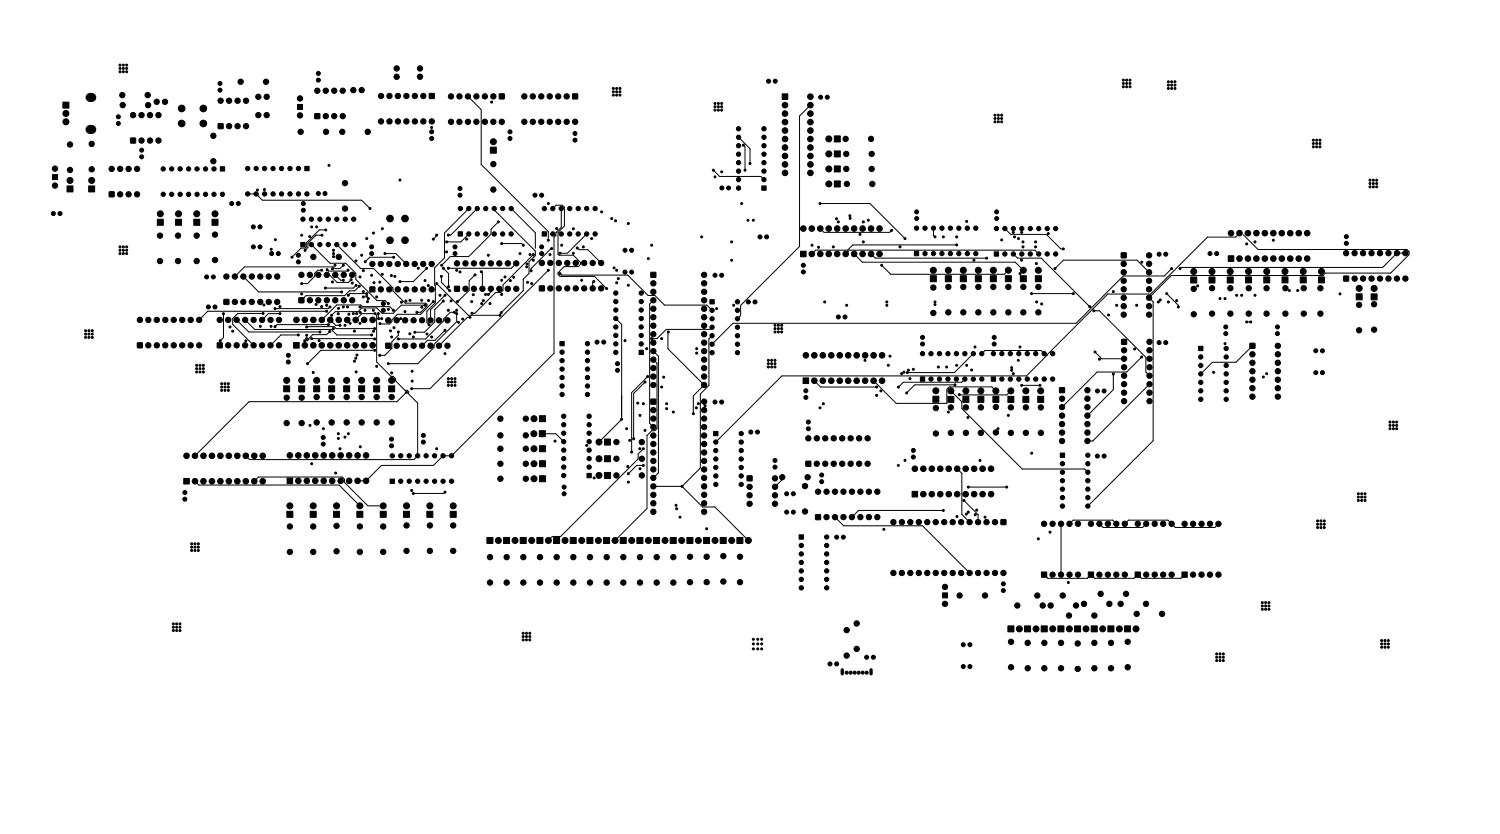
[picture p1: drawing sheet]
<svg xmlns="http://www.w3.org/2000/svg" width="450mm" height="250mm" viewBox="0 0 450 250" stroke-linecap="round" stroke-linejoin="round" font-family="sans-serif">
<g fill="#000" stroke="#000" stroke-width=".3">
<path d="M18.9 30.6h1.8v1.8h-1.8zM65.5 37.1h1.4v1.4h-1.4zM89.3 31.3h1.5v1.5h-1.5zM94.5 34.1h1.4v1.4h-1.4zM128.8 28h1.5v1.5h-1.5zM149.8 28.2h1.5v1.4h-1.5zM171.8 28.2h1.5v1.4h-1.5zM234.7 28.1h1.6v1.7h-1.6zM15.8 52.3h1.4v1.5h-1.4zM20.1 55.7h1.8v1.8h-1.8zM26.6 55.7h1.8v1.8h-1.8zM32.8 57.5h1.4v1.5h-1.4z"/>
<path d="M39.2 41.4h1.4v1.5h-1.4zM66.1 50h1.3v1.3h-1.3zM91.4 49.9h1.3v1.3h-1.3zM147.1 44.1h1.8v1.8h-1.8zM228.5 55.7h1.3v1.3h-1.3zM250.3 45.2h1.8v1.8h-1.8zM250.3 49.7h1.8v1.8h-1.8zM250.3 40.7h1.8v1.8h-1.8zM250.3 54.2h1.8v1.8h-1.8zM47.2 65.7h1.8v1.8h-1.8zM52.7 65.7h1.8v1.8h-1.8zM58.1 65.7h1.8v1.8h-1.8z"/>
<path d="M63.6 65.7h1.8v1.8h-1.8zM90.2 72.7h1.3v1.3h-1.3zM137.5 69.5h1.2v1.3h-1.2zM162.7 69.5h1.2v1.3h-1.2zM240.2 75.3h1.6v1.7h-1.6zM274.3 75.4h1.3v1.3h-1.3zM298.3 75.5h1.3v1.3h-1.3zM336.4 75.8h1.4v1.5h-1.4zM368.5 76.7h1.6v1.7h-1.6zM67.2 89.8h1.4v1.4h-1.4zM89.7 89.3h1.4v1.4h-1.4zM111 86h1.4v1.5h-1.4z"/>
<path d="M136.4 85.8h1.4v1.5h-1.4zM161.8 85.7h1.5v1.5h-1.5zM195.3 81.7h1.4v1.4h-1.4zM213 89.8h1.3v1.3h-1.3zM279.1 82.7h1.8v1.8h-1.8zM283.6 82.7h1.8v1.8h-1.8zM288.1 82.7h1.8v1.8h-1.8zM292.6 82.7h1.8v1.8h-1.8zM297.1 82.7h1.8v1.8h-1.8zM301.6 82.7h1.8v1.8h-1.8zM306.1 82.7h1.8v1.8h-1.8zM310.6 82.7h1.8v1.8h-1.8z"/>
<path d="M357.2 83h1.8v1.8h-1.8zM362.7 83h1.8v1.8h-1.8zM368.2 83h1.8v1.8h-1.8zM373.7 83h1.8v1.8h-1.8zM379.1 83h1.8v1.8h-1.8zM384.6 83h1.8v1.8h-1.8zM390.1 83h1.8v1.8h-1.8zM395.5 83h1.8v1.8h-1.8zM403.1 82.8h1.5v1.4h-1.5zM406.9 88.1h1.8v1.8h-1.8zM411.3 88.1h1.8v1.8h-1.8zM41.2 102.8h1.5v1.4h-1.5z"/>
<path d="M65.2 102.8h1.4v1.4h-1.4zM85.1 115.7h1.8v1.8h-1.8zM88.1 102.7h1.7v1.7h-1.7zM89.6 115.7h1.8v1.8h-1.8zM94.1 115.7h1.8v1.8h-1.8zM98.6 115.7h1.8v1.8h-1.8zM103.1 115.7h1.8v1.8h-1.8zM107.6 115.7h1.8v1.8h-1.8zM112.1 115.7h1.8v1.8h-1.8zM115.7 102.9h1.5v1.5h-1.5zM116.6 115.7h1.8v1.8h-1.8zM168 102.4h1.3v1.3h-1.3z"/>
<path d="M191.7 105h1.3v1.3h-1.3zM195.3 119.7h1.4v1.4h-1.4zM240.9 113.3h1.7v1.7h-1.7zM276.1 113h1.3v1.3h-1.3zM297.4 113h1.3v1.3h-1.3zM317.9 116.2h1.4v1.5h-1.4zM336.5 101.7h1.5v1.5h-1.5zM359.6 103.8h1.3v1.3h-1.3zM375 102.9h1.5v1.5h-1.5zM161.8 129.1h1.8v1.8h-1.8zM161.8 138.1h1.8v1.8h-1.8zM161.8 124.6h1.8v1.8h-1.8z"/>
<path d="M161.8 133.6h1.8v1.8h-1.8zM181.3 131.6h1.8v1.8h-1.8zM181.3 136.6h1.8v1.8h-1.8zM214.1 129.3h1.3v1.3h-1.3zM241.8 138.3h1.4v1.4h-1.4zM279.9 118.8h1.8v1.8h-1.8zM284.4 118.8h1.8v1.8h-1.8zM288.9 118.8h1.8v1.8h-1.8zM293.4 118.8h1.8v1.8h-1.8zM297.9 118.8h1.8v1.8h-1.8zM302.4 118.8h1.8v1.8h-1.8zM306.9 118.8h1.8v1.8h-1.8z"/>
<path d="M311.3 118.8h1.8v1.8h-1.8zM318.1 135.8h1.3v1.3h-1.3zM55.1 143.4h1.7v1.7h-1.7zM86.1 143.3h1.7v1.7h-1.7zM86.1 153.3h1.8v1.8h-1.8zM93.1 153.3h1.8v1.8h-1.8zM100.1 153.3h1.8v1.8h-1.8zM107.1 153.3h1.8v1.8h-1.8zM114.1 153.3h1.8v1.8h-1.8zM117 143.6h1.3v1.3h-1.3zM121.1 153.3h1.8v1.8h-1.8zM128.1 153.3h1.8v1.8h-1.8z"/>
<path d="M135.1 153.3h1.8v1.8h-1.8zM161.8 142.6h1.8v1.8h-1.8zM176.1 141.9h1.3v1.3h-1.3zM181.3 141.6h1.8v1.8h-1.8zM224.2 142.7h1.4v1.4h-1.4zM244.7 154.3h1.4v1.4h-1.4zM273.6 147.3h1.7v1.7h-1.7zM300.3 155.8h1.5v1.4h-1.5zM146.1 161.1h1.8v1.8h-1.8zM151.1 161.1h1.8v1.8h-1.8zM156.1 161.1h1.8v1.8h-1.8zM161.1 161.1h1.8v1.8h-1.8z"/>
<path d="M166.1 161.1h1.8v1.8h-1.8zM171.1 161.1h1.8v1.8h-1.8zM176.1 161.1h1.8v1.8h-1.8zM181.1 161.1h1.8v1.8h-1.8zM186.1 161.1h1.8v1.8h-1.8zM191.1 161.1h1.8v1.8h-1.8zM196.1 161.1h1.8v1.8h-1.8zM201.1 161.1h1.8v1.8h-1.8zM206.1 161.1h1.8v1.8h-1.8zM211.1 161.1h1.8v1.8h-1.8zM216.1 161.1h1.8v1.8h-1.8zM221.1 161.1h1.8v1.8h-1.8z"/>
<path d="M239.7 160.3h1.3v1.3h-1.3zM282.7 177.7h1.5v1.5h-1.5zM312.4 171.5h1.6v1.6h-1.6zM326.5 171.5h1.6v1.6h-1.6zM340.5 171.5h1.6v1.6h-1.6zM354.6 171.5h1.6v1.6h-1.6zM302.4 187.6h1.8v1.8h-1.8zM307.4 187.6h1.8v1.8h-1.8zM312.4 187.6h1.8v1.8h-1.8zM317.4 187.6h1.8v1.8h-1.8zM322.4 187.6h1.8v1.8h-1.8zM327.4 187.6h1.8v1.8h-1.8z"/>
<path d="M332.4 187.6h1.8v1.8h-1.8zM337.4 187.6h1.8v1.8h-1.8z"/>
<circle cx="36" cy="19.5" r=".3"/>
<circle cx="37" cy="19.5" r=".3"/>
<circle cx="38" cy="19.5" r=".3"/>
<circle cx="19.8" cy="34" r=".9"/>
<circle cx="19.8" cy="36.5" r=".9"/>
<circle cx="35.5" cy="37" r=".6"/>
<circle cx="35.5" cy="35" r=".6"/>
<circle cx="36" cy="20.5" r=".3"/>
<circle cx="36" cy="21.5" r=".3"/>
<circle cx="36.7" cy="28.5" r=".8"/>
<circle cx="36.8" cy="31.5" r=".8"/>
<circle cx="37" cy="20.5" r=".3"/>
<circle cx="37" cy="21.5" r=".3"/>
<circle cx="38" cy="20.5" r=".3"/>
<circle cx="38" cy="21.5" r=".3"/>
<circle cx="39.9" cy="34.5" r=".8"/>
<circle cx="42.5" cy="34.5" r=".8"/>
<circle cx="44.3" cy="28.5" r=".8"/>
<circle cx="44.4" cy="31.5" r=".8"/>
<circle cx="45" cy="34.5" r=".8"/>
<circle cx="47" cy="30.5" r=".8"/>
<circle cx="47.5" cy="34.5" r=".8"/>
<circle cx="49.5" cy="30.5" r=".8"/>
<circle cx="54.5" cy="32.5" r="1"/>
<circle cx="54.5" cy="37" r="1"/>
<circle cx="61" cy="32.5" r="1"/>
<circle cx="61" cy="37" r="1"/>
<circle cx="66" cy="27" r=".6"/>
<circle cx="66" cy="25" r=".6"/>
<circle cx="66.2" cy="30.2" r=".8"/>
<circle cx="68.7" cy="30.2" r=".8"/>
<circle cx="68.7" cy="37.8" r=".8"/>
<circle cx="71.3" cy="30.2" r=".8"/>
<circle cx="71.3" cy="37.8" r=".8"/>
<circle cx="72.2" cy="24.5" r=".8"/>
<circle cx="73.8" cy="37.8" r=".8"/>
<circle cx="73.8" cy="30.2" r=".8"/>
<circle cx="77.5" cy="29" r=".8"/>
<circle cx="77.5" cy="34.5" r=".8"/>
<circle cx="79.8" cy="24.5" r=".8"/>
<circle cx="80" cy="29" r=".8"/>
<circle cx="80" cy="34.5" r=".8"/>
<circle cx="90" cy="34.6" r=".8"/>
<circle cx="90" cy="29.5" r=".8"/>
<circle cx="90.2" cy="39.5" r=".8"/>
<circle cx="95.2" cy="27.2" r=".8"/>
<circle cx="95.5" cy="22" r=".6"/>
<circle cx="95.5" cy="24" r=".6"/>
<circle cx="97.7" cy="27.2" r=".8"/>
<circle cx="97.7" cy="34.8" r=".8"/>
<circle cx="97.8" cy="39.5" r=".8"/>
<circle cx="100.3" cy="27.2" r=".8"/>
<circle cx="100.3" cy="34.8" r=".8"/>
<circle cx="102.7" cy="39.5" r=".8"/>
<circle cx="102.8" cy="27.2" r=".8"/>
<circle cx="102.8" cy="34.8" r=".8"/>
<circle cx="106" cy="27" r=".8"/>
<circle cx="108.5" cy="27" r=".8"/>
<circle cx="110.3" cy="39.5" r=".8"/>
<circle cx="114.3" cy="36.4" r=".8"/>
<circle cx="114.3" cy="28.8" r=".8"/>
<circle cx="116.8" cy="36.4" r=".8"/>
<circle cx="116.8" cy="28.8" r=".8"/>
<circle cx="119" cy="23" r=".8"/>
<circle cx="119" cy="20.5" r=".8"/>
<circle cx="119.4" cy="36.4" r=".8"/>
<circle cx="119.4" cy="28.8" r=".8"/>
<circle cx="121.9" cy="36.4" r=".8"/>
<circle cx="121.9" cy="28.8" r=".8"/>
<circle cx="124.5" cy="36.4" r=".8"/>
<circle cx="124.5" cy="28.8" r=".8"/>
<circle cx="126" cy="23" r=".8"/>
<circle cx="126" cy="20.5" r=".8"/>
<circle cx="127" cy="36.4" r=".8"/>
<circle cx="127" cy="28.8" r=".8"/>
<circle cx="129.5" cy="38.2" r=".3"/>
<circle cx="129.5" cy="39.5" r=".6"/>
<circle cx="129.5" cy="36.4" r=".8"/>
<circle cx="135.3" cy="36.5" r=".8"/>
<circle cx="135.3" cy="28.9" r=".8"/>
<circle cx="137.8" cy="28.9" r=".8"/>
<circle cx="137.8" cy="36.5" r=".8"/>
<circle cx="140.4" cy="28.9" r=".8"/>
<circle cx="140.4" cy="36.5" r=".8"/>
<circle cx="142.9" cy="28.9" r=".8"/>
<circle cx="142.9" cy="36.5" r=".8"/>
<circle cx="145.5" cy="28.9" r=".8"/>
<circle cx="145.5" cy="36.5" r=".8"/>
<circle cx="147.5" cy="30.6" r=".3"/>
<circle cx="148" cy="36.5" r=".8"/>
<circle cx="148" cy="28.9" r=".8"/>
<circle cx="150.5" cy="36.5" r=".8"/>
<circle cx="153" cy="39.5" r=".6"/>
<circle cx="157.3" cy="28.9" r=".8"/>
<circle cx="157.3" cy="36.5" r=".8"/>
<circle cx="159.8" cy="28.9" r=".8"/>
<circle cx="159.8" cy="36.5" r=".8"/>
<circle cx="162.4" cy="28.9" r=".8"/>
<circle cx="162.4" cy="36.5" r=".8"/>
<circle cx="164.9" cy="28.9" r=".8"/>
<circle cx="164.9" cy="36.5" r=".8"/>
<circle cx="167.5" cy="28.9" r=".8"/>
<circle cx="167.5" cy="36.5" r=".8"/>
<circle cx="170" cy="28.9" r=".8"/>
<circle cx="170" cy="36.5" r=".8"/>
<circle cx="172.5" cy="36.5" r=".8"/>
<circle cx="184" cy="27.5" r=".3"/>
<circle cx="184" cy="26.5" r=".3"/>
<circle cx="184" cy="28.5" r=".3"/>
<circle cx="185" cy="27.5" r=".3"/>
<circle cx="185" cy="28.5" r=".3"/>
<circle cx="185" cy="26.5" r=".3"/>
<circle cx="186" cy="27.5" r=".3"/>
<circle cx="186" cy="28.5" r=".3"/>
<circle cx="186" cy="26.5" r=".3"/>
<circle cx="214.5" cy="31" r=".3"/>
<circle cx="214.5" cy="33" r=".3"/>
<circle cx="214.5" cy="32" r=".3"/>
<circle cx="215.5" cy="31" r=".3"/>
<circle cx="215.5" cy="33" r=".3"/>
<circle cx="215.5" cy="32" r=".3"/>
<circle cx="216.5" cy="31" r=".3"/>
<circle cx="216.5" cy="33" r=".3"/>
<circle cx="216.5" cy="32" r=".3"/>
<circle cx="221.6" cy="38.6" r=".65"/>
<circle cx="229.2" cy="38.6" r=".65"/>
<circle cx="230.6" cy="24.3" r=".6"/>
<circle cx="232.6" cy="24.3" r=".6"/>
<circle cx="235.5" cy="39.1" r=".84"/>
<circle cx="235.5" cy="34.1" r=".84"/>
<circle cx="235.5" cy="36.6" r=".84"/>
<circle cx="235.5" cy="31.5" r=".84"/>
<circle cx="243.1" cy="31.5" r=".84"/>
<circle cx="243.1" cy="34.1" r=".84"/>
<circle cx="243.1" cy="39.1" r=".84"/>
<circle cx="243.1" cy="29" r=".84"/>
<circle cx="243.1" cy="36.6" r=".84"/>
<circle cx="246.2" cy="29.1" r=".6"/>
<circle cx="248.2" cy="29.1" r=".6"/>
<circle cx="298.5" cy="34.5" r=".3"/>
<circle cx="298.5" cy="35.5" r=".3"/>
<circle cx="298.5" cy="36.5" r=".3"/>
<circle cx="299.5" cy="34.5" r=".3"/>
<circle cx="299.5" cy="35.5" r=".3"/>
<circle cx="299.5" cy="36.5" r=".3"/>
<circle cx="300.5" cy="34.5" r=".3"/>
<circle cx="300.5" cy="35.5" r=".3"/>
<circle cx="300.5" cy="36.5" r=".3"/>
<circle cx="337" cy="24" r=".3"/>
<circle cx="337" cy="26" r=".3"/>
<circle cx="337" cy="25" r=".3"/>
<circle cx="338" cy="26" r=".3"/>
<circle cx="338" cy="24" r=".3"/>
<circle cx="338" cy="25" r=".3"/>
<circle cx="339" cy="24" r=".3"/>
<circle cx="339" cy="26" r=".3"/>
<circle cx="339" cy="25" r=".3"/>
<circle cx="350.5" cy="24.5" r=".3"/>
<circle cx="350.5" cy="25.5" r=".3"/>
<circle cx="350.5" cy="26.5" r=".3"/>
<circle cx="351.5" cy="24.5" r=".3"/>
<circle cx="351.5" cy="25.5" r=".3"/>
<circle cx="351.5" cy="26.5" r=".3"/>
<circle cx="352.5" cy="24.5" r=".3"/>
<circle cx="352.5" cy="25.5" r=".3"/>
<circle cx="352.5" cy="26.5" r=".3"/>
<circle cx="16.5" cy="50.6" r=".8"/>
<circle cx="16.5" cy="55.6" r=".8"/>
<circle cx="21" cy="43.3" r=".8"/>
<circle cx="21" cy="50.9" r=".8"/>
<circle cx="21" cy="54.1" r=".9"/>
<circle cx="27.5" cy="54.1" r=".9"/>
<circle cx="27.5" cy="43.1" r=".8"/>
<circle cx="27.5" cy="50.8" r=".8"/>
<circle cx="33.5" cy="50.6" r=".8"/>
<circle cx="36" cy="50.6" r=".8"/>
<circle cx="36" cy="58.3" r=".8"/>
<circle cx="38.6" cy="50.6" r=".8"/>
<circle cx="38.6" cy="58.3" r=".8"/>
<circle cx="41.1" cy="58.3" r=".8"/>
<circle cx="41.1" cy="50.6" r=".8"/>
<circle cx="42.5" cy="42.1" r=".8"/>
<circle cx="42.5" cy="47" r=".6"/>
<circle cx="42.5" cy="45" r=".6"/>
<circle cx="45" cy="42.1" r=".8"/>
<circle cx="47.5" cy="42.1" r=".8"/>
<circle cx="49" cy="50.6" r=".65"/>
<circle cx="49" cy="58.3" r=".65"/>
<circle cx="51.5" cy="50.6" r=".65"/>
<circle cx="51.5" cy="58.3" r=".65"/>
<circle cx="54" cy="50.6" r=".65"/>
<circle cx="54" cy="58.3" r=".65"/>
<circle cx="56.6" cy="50.6" r=".65"/>
<circle cx="56.6" cy="58.3" r=".65"/>
<circle cx="59.1" cy="58.3" r=".65"/>
<circle cx="59.1" cy="50.6" r=".65"/>
<circle cx="61.7" cy="58.3" r=".65"/>
<circle cx="61.7" cy="50.6" r=".65"/>
<circle cx="64" cy="40.7" r=".8"/>
<circle cx="64" cy="48.3" r=".8"/>
<circle cx="64.2" cy="58.3" r=".65"/>
<circle cx="64.2" cy="50.6" r=".65"/>
<circle cx="66.7" cy="58.3" r=".65"/>
<circle cx="74.3" cy="50.5" r=".65"/>
<circle cx="74.3" cy="58.1" r=".65"/>
<circle cx="76.8" cy="50.5" r=".65"/>
<circle cx="76.8" cy="58.1" r=".65"/>
<circle cx="77.2" cy="57" r=".3"/>
<circle cx="79.3" cy="56.8" r=".3"/>
<circle cx="79.4" cy="50.5" r=".65"/>
<circle cx="79.4" cy="58.1" r=".65"/>
<circle cx="81.9" cy="50.5" r=".65"/>
<circle cx="81.9" cy="58.1" r=".65"/>
<circle cx="84.5" cy="58.1" r=".65"/>
<circle cx="84.5" cy="50.5" r=".65"/>
<circle cx="87" cy="50.5" r=".65"/>
<circle cx="87" cy="58.1" r=".65"/>
<circle cx="89.5" cy="58.1" r=".65"/>
<circle cx="89.5" cy="50.5" r=".65"/>
<circle cx="92.1" cy="58.1" r=".65"/>
<circle cx="95.5" cy="58" r=".6"/>
<circle cx="97.5" cy="58" r=".6"/>
<circle cx="98.7" cy="49.6" r=".3"/>
<circle cx="103.5" cy="54.9" r=".8"/>
<circle cx="120" cy="54" r=".3"/>
<circle cx="129.5" cy="41.5" r=".6"/>
<circle cx="138" cy="56.5" r=".6"/>
<circle cx="138" cy="58.5" r=".6"/>
<circle cx="148" cy="42.5" r=".9"/>
<circle cx="148" cy="49.2" r=".8"/>
<circle cx="148" cy="56.8" r=".8"/>
<circle cx="153" cy="41.5" r=".6"/>
<circle cx="160.5" cy="58.5" r=".6"/>
<circle cx="162.5" cy="58.5" r=".6"/>
<circle cx="172.5" cy="42" r=".6"/>
<circle cx="172.5" cy="40" r=".6"/>
<circle cx="214" cy="51" r=".3"/>
<circle cx="214.5" cy="53" r=".3"/>
<circle cx="216.5" cy="51.5" r=".3"/>
<circle cx="216.6" cy="56.3" r=".6"/>
<circle cx="218.6" cy="56.3" r=".6"/>
<circle cx="221.6" cy="41.1" r=".65"/>
<circle cx="221.6" cy="48.8" r=".65"/>
<circle cx="221.6" cy="51.3" r=".65"/>
<circle cx="221.6" cy="53.8" r=".65"/>
<circle cx="221.6" cy="56.4" r=".65"/>
<circle cx="221.6" cy="43.7" r=".65"/>
<circle cx="221.6" cy="46.2" r=".65"/>
<circle cx="223" cy="43.5" r=".3"/>
<circle cx="223.5" cy="51" r=".3"/>
<circle cx="225" cy="49" r=".3"/>
<circle cx="229.2" cy="53.8" r=".65"/>
<circle cx="229.2" cy="51.3" r=".65"/>
<circle cx="229.2" cy="48.8" r=".65"/>
<circle cx="229.2" cy="46.2" r=".65"/>
<circle cx="229.2" cy="43.7" r=".65"/>
<circle cx="229.2" cy="41.1" r=".65"/>
<circle cx="235.5" cy="49.3" r=".84"/>
<circle cx="235.5" cy="46.8" r=".84"/>
<circle cx="235.5" cy="51.8" r=".84"/>
<circle cx="235.5" cy="41.7" r=".84"/>
<circle cx="235.5" cy="44.2" r=".84"/>
<circle cx="243.1" cy="46.8" r=".84"/>
<circle cx="243.1" cy="44.2" r=".84"/>
<circle cx="243.1" cy="51.8" r=".84"/>
<circle cx="243.1" cy="41.7" r=".84"/>
<circle cx="243.1" cy="49.3" r=".84"/>
<circle cx="248.6" cy="41.6" r=".9"/>
<circle cx="248.6" cy="50.6" r=".9"/>
<circle cx="248.6" cy="55.1" r=".9"/>
<circle cx="248.6" cy="46.1" r=".9"/>
<circle cx="253.7" cy="41.6" r=".8"/>
<circle cx="253.9" cy="46.1" r=".8"/>
<circle cx="253.9" cy="50.6" r=".8"/>
<circle cx="254.1" cy="55.1" r=".8"/>
<circle cx="261.3" cy="41.6" r=".8"/>
<circle cx="261.5" cy="46.1" r=".8"/>
<circle cx="261.5" cy="50.6" r=".8"/>
<circle cx="261.7" cy="55.1" r=".8"/>
<circle cx="394" cy="44" r=".3"/>
<circle cx="394" cy="43" r=".3"/>
<circle cx="394" cy="42" r=".3"/>
<circle cx="395" cy="44" r=".3"/>
<circle cx="395" cy="43" r=".3"/>
<circle cx="395" cy="42" r=".3"/>
<circle cx="396" cy="44" r=".3"/>
<circle cx="396" cy="43" r=".3"/>
<circle cx="396" cy="42" r=".3"/>
<circle cx="411" cy="54" r=".3"/>
<circle cx="411" cy="56" r=".3"/>
<circle cx="411" cy="55" r=".3"/>
<circle cx="412" cy="54" r=".3"/>
<circle cx="412" cy="56" r=".3"/>
<circle cx="412" cy="55" r=".3"/>
<circle cx="413" cy="54" r=".3"/>
<circle cx="413" cy="56" r=".3"/>
<circle cx="413" cy="55" r=".3"/>
<circle cx="16" cy="64" r=".6"/>
<circle cx="18" cy="64" r=".6"/>
<circle cx="36" cy="76" r=".3"/>
<circle cx="36" cy="74" r=".3"/>
<circle cx="36" cy="75" r=".3"/>
<circle cx="37" cy="76" r=".3"/>
<circle cx="37" cy="74" r=".3"/>
<circle cx="37" cy="75" r=".3"/>
<circle cx="38" cy="74" r=".3"/>
<circle cx="38" cy="76" r=".3"/>
<circle cx="38" cy="75" r=".3"/>
<circle cx="48" cy="78.3" r=".8"/>
<circle cx="48" cy="70.6" r=".8"/>
<circle cx="48.1" cy="64.1" r=".9"/>
<circle cx="53.4" cy="70.6" r=".8"/>
<circle cx="53.4" cy="78.3" r=".8"/>
<circle cx="53.6" cy="64.1" r=".9"/>
<circle cx="59" cy="70.6" r=".8"/>
<circle cx="59" cy="78.3" r=".8"/>
<circle cx="59" cy="64.1" r=".9"/>
<circle cx="64.5" cy="70.3" r=".8"/>
<circle cx="64.5" cy="77.9" r=".8"/>
<circle cx="64.5" cy="64.1" r=".9"/>
<circle cx="69.5" cy="61" r=".6"/>
<circle cx="71.5" cy="61" r=".6"/>
<circle cx="76" cy="74" r=".6"/>
<circle cx="76" cy="68" r=".6"/>
<circle cx="78" cy="74" r=".6"/>
<circle cx="78" cy="68" r=".6"/>
<circle cx="81.4" cy="74.7" r=".3"/>
<circle cx="81.5" cy="76" r=".6"/>
<circle cx="82.6" cy="71.9" r=".3"/>
<circle cx="83.5" cy="76" r=".6"/>
<circle cx="87.6" cy="77.1" r=".3"/>
<circle cx="89.5" cy="76.5" r=".6"/>
<circle cx="89.5" cy="78.5" r=".6"/>
<circle cx="90.5" cy="70.5" r=".3"/>
<circle cx="90.9" cy="65.7" r=".65"/>
<circle cx="91" cy="63" r=".6"/>
<circle cx="91" cy="61" r=".6"/>
<circle cx="91.5" cy="75.1" r=".3"/>
<circle cx="92.9" cy="70.9" r=".3"/>
<circle cx="93.4" cy="65.7" r=".65"/>
<circle cx="93.4" cy="73.3" r=".65"/>
<circle cx="93.5" cy="68" r=".3"/>
<circle cx="94" cy="77" r=".8"/>
<circle cx="95" cy="68" r=".3"/>
<circle cx="96" cy="73.3" r=".65"/>
<circle cx="96" cy="65.7" r=".65"/>
<circle cx="96.6" cy="70.5" r=".3"/>
<circle cx="97.7" cy="68.9" r=".3"/>
<circle cx="98.5" cy="65.7" r=".65"/>
<circle cx="98.5" cy="73.3" r=".65"/>
<circle cx="100" cy="76" r=".3"/>
<circle cx="100" cy="75" r=".3"/>
<circle cx="100.1" cy="76.9" r=".3"/>
<circle cx="100.5" cy="79.5" r=".3"/>
<circle cx="101" cy="65.7" r=".65"/>
<circle cx="101" cy="73.3" r=".65"/>
<circle cx="101.6" cy="77" r=".8"/>
<circle cx="103" cy="79.5" r=".3"/>
<circle cx="103.5" cy="62.5" r=".8"/>
<circle cx="103.6" cy="65.7" r=".65"/>
<circle cx="103.6" cy="73.3" r=".65"/>
<circle cx="106.1" cy="65.7" r=".65"/>
<circle cx="106.1" cy="73.3" r=".65"/>
<circle cx="106.8" cy="78.2" r=".3"/>
<circle cx="108.5" cy="76.5" r=".3"/>
<circle cx="109.6" cy="78.5" r=".3"/>
<circle cx="110" cy="71.5" r=".3"/>
<circle cx="111" cy="62.5" r=".3"/>
<circle cx="111.5" cy="76" r=".6"/>
<circle cx="111.5" cy="74" r=".6"/>
<circle cx="111.7" cy="79.1" r=".8"/>
<circle cx="112" cy="69.9" r=".3"/>
<circle cx="114.3" cy="79.1" r=".8"/>
<circle cx="114.7" cy="68.6" r=".3"/>
<circle cx="115.5" cy="76" r=".3"/>
<circle cx="116.8" cy="79.1" r=".8"/>
<circle cx="117" cy="65.5" r="1"/>
<circle cx="117" cy="72" r="1"/>
<circle cx="118.1" cy="77.1" r=".3"/>
<circle cx="119.3" cy="79.1" r=".8"/>
<circle cx="121.5" cy="65.5" r="1"/>
<circle cx="121.5" cy="72" r="1"/>
<circle cx="121.9" cy="79.1" r=".8"/>
<circle cx="124.4" cy="79.1" r=".8"/>
<circle cx="127" cy="79.1" r=".8"/>
<circle cx="129.5" cy="79.1" r=".8"/>
<circle cx="130" cy="71.7" r=".3"/>
<circle cx="131" cy="70.5" r=".3"/>
<circle cx="132.5" cy="79.5" r=".3"/>
<circle cx="134" cy="75.5" r=".3"/>
<circle cx="134" cy="72.5" r=".3"/>
<circle cx="134.5" cy="70.5" r=".3"/>
<circle cx="136.5" cy="74" r=".6"/>
<circle cx="136.5" cy="76" r=".6"/>
<circle cx="137.1" cy="78.9" r=".8"/>
<circle cx="138.1" cy="62.5" r=".65"/>
<circle cx="139.6" cy="78.9" r=".8"/>
<circle cx="140" cy="71.7" r=".3"/>
<circle cx="140.6" cy="70.1" r=".65"/>
<circle cx="140.6" cy="62.5" r=".65"/>
<circle cx="142.2" cy="78.9" r=".8"/>
<circle cx="143.2" cy="70.1" r=".65"/>
<circle cx="143.2" cy="62.5" r=".65"/>
<circle cx="144.7" cy="78.9" r=".8"/>
<circle cx="145.7" cy="62.5" r=".65"/>
<circle cx="145.7" cy="70.1" r=".65"/>
<circle cx="146.5" cy="76.5" r=".3"/>
<circle cx="147.3" cy="78.9" r=".8"/>
<circle cx="148.3" cy="62.5" r=".65"/>
<circle cx="148.3" cy="70.1" r=".65"/>
<circle cx="149.5" cy="66.5" r=".3"/>
<circle cx="149.8" cy="78.9" r=".8"/>
<circle cx="150.5" cy="73" r=".3"/>
<circle cx="150.8" cy="62.5" r=".65"/>
<circle cx="150.8" cy="70.1" r=".65"/>
<circle cx="152.3" cy="78.9" r=".8"/>
<circle cx="153.3" cy="70.1" r=".65"/>
<circle cx="153.3" cy="62.5" r=".65"/>
<circle cx="154.9" cy="78.9" r=".8"/>
<circle cx="156" cy="76" r=".3"/>
<circle cx="157" cy="73.5" r=".3"/>
<circle cx="158.1" cy="79.1" r=".3"/>
<circle cx="159" cy="76.3" r=".3"/>
<circle cx="160" cy="78" r=".3"/>
<circle cx="160" cy="76.3" r=".3"/>
<circle cx="162.5" cy="76" r=".6"/>
<circle cx="162.5" cy="74" r=".6"/>
<circle cx="162.6" cy="78.8" r=".8"/>
<circle cx="163.3" cy="62.5" r=".65"/>
<circle cx="164.5" cy="61" r=".3"/>
<circle cx="164.5" cy="72" r=".3"/>
<circle cx="165" cy="76.3" r=".3"/>
<circle cx="165.1" cy="78.8" r=".8"/>
<circle cx="165.5" cy="74.5" r=".3"/>
<circle cx="165.8" cy="70.1" r=".65"/>
<circle cx="165.8" cy="62.5" r=".65"/>
<circle cx="167" cy="68.5" r=".3"/>
<circle cx="167.6" cy="78.8" r=".8"/>
<circle cx="168" cy="75.9" r=".3"/>
<circle cx="168.4" cy="62.5" r=".65"/>
<circle cx="168.4" cy="70.1" r=".65"/>
<circle cx="168.5" cy="73.5" r=".3"/>
<circle cx="170.2" cy="78.8" r=".8"/>
<circle cx="170.9" cy="62.5" r=".65"/>
<circle cx="170.9" cy="70.1" r=".65"/>
<circle cx="172" cy="68.6" r=".3"/>
<circle cx="172" cy="75.9" r=".3"/>
<circle cx="172.7" cy="78.8" r=".8"/>
<circle cx="173.2" cy="74.3" r=".3"/>
<circle cx="173.5" cy="70.1" r=".65"/>
<circle cx="173.5" cy="62.5" r=".65"/>
<circle cx="175" cy="74" r=".3"/>
<circle cx="175.3" cy="78.8" r=".8"/>
<circle cx="176" cy="62.5" r=".65"/>
<circle cx="176" cy="70.1" r=".65"/>
<circle cx="177.5" cy="71.5" r=".3"/>
<circle cx="177.8" cy="78.8" r=".8"/>
<circle cx="178.5" cy="62.5" r=".65"/>
<circle cx="178.5" cy="70.1" r=".65"/>
<circle cx="180.3" cy="78.8" r=".8"/>
<circle cx="180.5" cy="63.5" r=".3"/>
<circle cx="183.5" cy="65.5" r=".3"/>
<circle cx="184.7" cy="66.2" r=".3"/>
<circle cx="187.5" cy="75" r=".6"/>
<circle cx="188.5" cy="67" r=".3"/>
<circle cx="189.5" cy="75" r=".6"/>
<circle cx="194.5" cy="77.5" r=".3"/>
<circle cx="195.5" cy="73.5" r=".3"/>
<circle cx="210.5" cy="71" r=".3"/>
<circle cx="219.5" cy="78" r=".3"/>
<circle cx="219.5" cy="72.5" r=".3"/>
<circle cx="222.5" cy="61" r=".3"/>
<circle cx="224.4" cy="66" r=".3"/>
<circle cx="226" cy="66" r=".3"/>
<circle cx="228" cy="71" r=".6"/>
<circle cx="230" cy="71" r=".6"/>
<circle cx="241" cy="68.5" r=".84"/>
<circle cx="241" cy="79.5" r=".6"/>
<circle cx="243.5" cy="76.1" r=".84"/>
<circle cx="243.5" cy="68.5" r=".84"/>
<circle cx="243.6" cy="73.5" r=".3"/>
<circle cx="245.6" cy="74.1" r=".3"/>
<circle cx="246" cy="61" r=".3"/>
<circle cx="246.1" cy="76.1" r=".84"/>
<circle cx="246.1" cy="68.5" r=".84"/>
<circle cx="248.6" cy="76.1" r=".84"/>
<circle cx="248.6" cy="68.5" r=".84"/>
<circle cx="250" cy="74" r=".3"/>
<circle cx="250.9" cy="65.6" r=".3"/>
<circle cx="251.2" cy="68.5" r=".84"/>
<circle cx="251.2" cy="76.1" r=".84"/>
<circle cx="251.5" cy="66.5" r=".3"/>
<circle cx="253.7" cy="76.1" r=".84"/>
<circle cx="253.7" cy="68.5" r=".84"/>
<circle cx="255" cy="64.7" r=".3"/>
<circle cx="255.1" cy="65.5" r=".3"/>
<circle cx="256.2" cy="68.5" r=".84"/>
<circle cx="256.2" cy="76.1" r=".84"/>
<circle cx="258" cy="70.3" r=".3"/>
<circle cx="258.8" cy="76.1" r=".84"/>
<circle cx="258.8" cy="68.5" r=".84"/>
<circle cx="259" cy="72.5" r=".3"/>
<circle cx="259" cy="66.5" r=".3"/>
<circle cx="260.5" cy="66" r=".3"/>
<circle cx="261.3" cy="76.1" r=".84"/>
<circle cx="261.3" cy="68.5" r=".84"/>
<circle cx="263.9" cy="76.1" r=".84"/>
<circle cx="263.9" cy="68.5" r=".84"/>
<circle cx="264.5" cy="79.5" r=".3"/>
<circle cx="267.5" cy="69.1" r=".3"/>
<circle cx="270" cy="74" r=".3"/>
<circle cx="271.5" cy="71.5" r=".3"/>
<circle cx="275" cy="68.4" r=".65"/>
<circle cx="275" cy="65.5" r=".6"/>
<circle cx="275" cy="63.5" r=".6"/>
<circle cx="277.5" cy="76" r=".65"/>
<circle cx="277.5" cy="68.4" r=".65"/>
<circle cx="280" cy="76" r=".65"/>
<circle cx="280" cy="68.4" r=".65"/>
<circle cx="280.5" cy="71" r=".3"/>
<circle cx="282.6" cy="76" r=".65"/>
<circle cx="282.6" cy="68.4" r=".65"/>
<circle cx="283" cy="71" r=".3"/>
<circle cx="285.1" cy="76" r=".65"/>
<circle cx="285.1" cy="68.4" r=".65"/>
<circle cx="287" cy="73.4" r=".3"/>
<circle cx="287" cy="71" r=".3"/>
<circle cx="287.7" cy="76" r=".65"/>
<circle cx="287.7" cy="68.4" r=".65"/>
<circle cx="290" cy="66.4" r=".3"/>
<circle cx="290.2" cy="68.4" r=".65"/>
<circle cx="290.2" cy="76" r=".65"/>
<circle cx="292.2" cy="78" r=".3"/>
<circle cx="292.7" cy="68.4" r=".65"/>
<circle cx="292.7" cy="76" r=".65"/>
<circle cx="296" cy="77.4" r=".3"/>
<circle cx="298.9" cy="68.5" r=".65"/>
<circle cx="299" cy="65.5" r=".6"/>
<circle cx="299" cy="63.5" r=".6"/>
<circle cx="300.5" cy="71.9" r=".3"/>
<circle cx="301.5" cy="76.1" r=".65"/>
<circle cx="301.5" cy="68.5" r=".65"/>
<circle cx="304" cy="76.1" r=".65"/>
<circle cx="304" cy="68.5" r=".65"/>
<circle cx="304" cy="69.7" r=".3"/>
<circle cx="304.3" cy="71" r=".3"/>
<circle cx="305.5" cy="71.5" r=".3"/>
<circle cx="306.4" cy="78" r=".3"/>
<circle cx="306.5" cy="69.7" r=".3"/>
<circle cx="306.5" cy="76.1" r=".65"/>
<circle cx="306.5" cy="68.5" r=".65"/>
<circle cx="306.9" cy="72.5" r=".3"/>
<circle cx="306.9" cy="74" r=".3"/>
<circle cx="309.1" cy="76.1" r=".65"/>
<circle cx="309.1" cy="68.5" r=".65"/>
<circle cx="310.7" cy="72.5" r=".3"/>
<circle cx="310.7" cy="74" r=".3"/>
<circle cx="310.9" cy="79" r=".3"/>
<circle cx="311.6" cy="76.1" r=".65"/>
<circle cx="311.6" cy="68.5" r=".65"/>
<circle cx="314.2" cy="76.1" r=".65"/>
<circle cx="314.2" cy="68.5" r=".65"/>
<circle cx="314.5" cy="70" r=".3"/>
<circle cx="316.7" cy="68.5" r=".65"/>
<circle cx="316.7" cy="76.1" r=".65"/>
<circle cx="319" cy="74.6" r=".3"/>
<circle cx="337.1" cy="79.1" r=".8"/>
<circle cx="342.5" cy="78.6" r=".3"/>
<circle cx="344.7" cy="79.1" r=".8"/>
<circle cx="344.7" cy="76.5" r=".8"/>
<circle cx="347.7" cy="76.2" r=".6"/>
<circle cx="349.7" cy="76.2" r=".6"/>
<circle cx="363" cy="76" r=".6"/>
<circle cx="365" cy="76" r=".6"/>
<circle cx="369.3" cy="69.9" r=".84"/>
<circle cx="371.8" cy="77.5" r=".84"/>
<circle cx="371.8" cy="69.9" r=".84"/>
<circle cx="374" cy="73.1" r=".3"/>
<circle cx="374.4" cy="69.9" r=".84"/>
<circle cx="374.4" cy="77.5" r=".84"/>
<circle cx="376.5" cy="72.5" r=".3"/>
<circle cx="376.9" cy="77.5" r=".84"/>
<circle cx="376.9" cy="69.9" r=".84"/>
<circle cx="379.5" cy="69.9" r=".84"/>
<circle cx="379.5" cy="77.5" r=".84"/>
<circle cx="382" cy="69.9" r=".84"/>
<circle cx="382" cy="77.5" r=".84"/>
<circle cx="382" cy="72" r=".3"/>
<circle cx="384.5" cy="77.5" r=".84"/>
<circle cx="384.5" cy="69.9" r=".84"/>
<circle cx="387.1" cy="77.5" r=".84"/>
<circle cx="387.1" cy="69.9" r=".84"/>
<circle cx="389.6" cy="77.5" r=".84"/>
<circle cx="389.6" cy="69.9" r=".84"/>
<circle cx="392.2" cy="77.5" r=".84"/>
<circle cx="392.2" cy="69.9" r=".84"/>
<circle cx="403.8" cy="75.9" r=".8"/>
<circle cx="403.9" cy="72.9" r=".6"/>
<circle cx="403.9" cy="70.9" r=".6"/>
<circle cx="406.4" cy="75.9" r=".8"/>
<circle cx="408.9" cy="75.9" r=".8"/>
<circle cx="411.5" cy="75.9" r=".8"/>
<circle cx="414" cy="75.9" r=".8"/>
<circle cx="416.5" cy="75.9" r=".8"/>
<circle cx="419.1" cy="75.9" r=".8"/>
<circle cx="421.6" cy="75.9" r=".8"/>
<circle cx="25.7" cy="99.1" r=".3"/>
<circle cx="26.7" cy="99.1" r=".3"/>
<circle cx="27.7" cy="99.1" r=".3"/>
<circle cx="42" cy="95.9" r=".8"/>
<circle cx="44.5" cy="95.9" r=".8"/>
<circle cx="47" cy="95.9" r=".8"/>
<circle cx="49.6" cy="95.9" r=".8"/>
<circle cx="52.1" cy="95.9" r=".8"/>
<circle cx="54.7" cy="95.9" r=".8"/>
<circle cx="57.2" cy="95.9" r=".8"/>
<circle cx="59.7" cy="95.9" r=".8"/>
<circle cx="62" cy="83" r=".6"/>
<circle cx="62.5" cy="92" r=".6"/>
<circle cx="64" cy="83" r=".6"/>
<circle cx="64.5" cy="92" r=".6"/>
<circle cx="65.9" cy="95.9" r=".8"/>
<circle cx="67" cy="94.1" r=".3"/>
<circle cx="67.9" cy="82.9" r=".8"/>
<circle cx="68.5" cy="95.9" r=".8"/>
<circle cx="69" cy="98" r=".3"/>
<circle cx="69.8" cy="99.3" r=".3"/>
<circle cx="70.5" cy="90.5" r=".8"/>
<circle cx="70.5" cy="82.9" r=".8"/>
<circle cx="71" cy="95.9" r=".8"/>
<circle cx="73" cy="90.5" r=".8"/>
<circle cx="73" cy="82.9" r=".8"/>
<circle cx="73.5" cy="95.9" r=".8"/>
<circle cx="75.5" cy="90.5" r=".8"/>
<circle cx="75.5" cy="82.9" r=".8"/>
<circle cx="76.1" cy="95.9" r=".8"/>
<circle cx="78.1" cy="90.5" r=".8"/>
<circle cx="78.1" cy="82.9" r=".8"/>
<circle cx="78.1" cy="97.8" r=".3"/>
<circle cx="78.6" cy="95.9" r=".8"/>
<circle cx="78.9" cy="94" r=".3"/>
<circle cx="79.2" cy="91.4" r=".3"/>
<circle cx="80.6" cy="90.5" r=".8"/>
<circle cx="80.6" cy="82.9" r=".8"/>
<circle cx="81.2" cy="95.9" r=".8"/>
<circle cx="81.3" cy="97.8" r=".3"/>
<circle cx="82.5" cy="92.5" r=".3"/>
<circle cx="82.5" cy="97.9" r=".3"/>
<circle cx="83.2" cy="90.5" r=".8"/>
<circle cx="83.2" cy="82.9" r=".8"/>
<circle cx="83.7" cy="95.9" r=".8"/>
<circle cx="84" cy="94" r=".3"/>
<circle cx="84" cy="91.9" r=".3"/>
<circle cx="88.9" cy="95.9" r=".84"/>
<circle cx="90.4" cy="82.4" r=".8"/>
<circle cx="90.5" cy="85" r=".3"/>
<circle cx="90.5" cy="88.1" r=".3"/>
<circle cx="91.5" cy="95.9" r=".84"/>
<circle cx="92" cy="98" r=".3"/>
<circle cx="93" cy="90" r=".8"/>
<circle cx="93" cy="82.4" r=".8"/>
<circle cx="94" cy="95.9" r=".84"/>
<circle cx="94.8" cy="91.2" r=".3"/>
<circle cx="95.5" cy="90" r=".8"/>
<circle cx="95.5" cy="82.4" r=".8"/>
<circle cx="96" cy="99.5" r=".3"/>
<circle cx="96.5" cy="81" r=".3"/>
<circle cx="96.5" cy="91.9" r=".3"/>
<circle cx="96.5" cy="95.9" r=".84"/>
<circle cx="97.6" cy="86.4" r=".3"/>
<circle cx="98" cy="91.5" r=".3"/>
<circle cx="98" cy="93.3" r=".3"/>
<circle cx="98" cy="90" r=".8"/>
<circle cx="98" cy="82.4" r=".8"/>
<circle cx="98.1" cy="80.8" r=".3"/>
<circle cx="98.5" cy="97.3" r=".3"/>
<circle cx="98.9" cy="99.4" r=".3"/>
<circle cx="99" cy="92" r=".3"/>
<circle cx="99.1" cy="95.9" r=".84"/>
<circle cx="99.5" cy="94.5" r=".3"/>
<circle cx="99.7" cy="84.5" r=".3"/>
<circle cx="99.7" cy="80.6" r=".3"/>
<circle cx="100" cy="98.5" r=".3"/>
<circle cx="100.6" cy="90" r=".8"/>
<circle cx="100.6" cy="82.4" r=".8"/>
<circle cx="101.5" cy="94" r=".3"/>
<circle cx="101.6" cy="92.4" r=".3"/>
<circle cx="101.6" cy="95.9" r=".84"/>
<circle cx="102" cy="97.5" r=".3"/>
<circle cx="102.5" cy="87.5" r=".3"/>
<circle cx="103" cy="84" r=".3"/>
<circle cx="103" cy="92" r=".3"/>
<circle cx="103.1" cy="90" r=".8"/>
<circle cx="103.1" cy="82.4" r=".8"/>
<circle cx="103.5" cy="97.5" r=".3"/>
<circle cx="104.2" cy="95.9" r=".84"/>
<circle cx="104.2" cy="92" r=".3"/>
<circle cx="104.4" cy="81" r=".3"/>
<circle cx="104.5" cy="88.5" r=".3"/>
<circle cx="104.7" cy="94.2" r=".3"/>
<circle cx="105" cy="96.9" r=".3"/>
<circle cx="105.4" cy="83.8" r=".3"/>
<circle cx="105.7" cy="90" r=".8"/>
<circle cx="105.7" cy="82.4" r=".8"/>
<circle cx="105.7" cy="84.8" r=".3"/>
<circle cx="106" cy="94" r=".3"/>
<circle cx="106.3" cy="99.3" r=".3"/>
<circle cx="106.7" cy="95.9" r=".84"/>
<circle cx="106.8" cy="85.5" r=".3"/>
<circle cx="107" cy="94" r=".3"/>
<circle cx="107.8" cy="85.8" r=".3"/>
<circle cx="108" cy="83" r=".3"/>
<circle cx="108" cy="92" r=".3"/>
<circle cx="108" cy="96.9" r=".3"/>
<circle cx="108.1" cy="93.7" r=".3"/>
<circle cx="109" cy="89" r=".3"/>
<circle cx="109" cy="81.1" r=".3"/>
<circle cx="109" cy="87.4" r=".3"/>
<circle cx="109.2" cy="95.9" r=".84"/>
<circle cx="109.5" cy="93" r=".3"/>
<circle cx="110" cy="88" r=".3"/>
<circle cx="110" cy="88.8" r=".3"/>
<circle cx="110.2" cy="90.4" r=".3"/>
<circle cx="110.5" cy="89.5" r=".3"/>
<circle cx="111.5" cy="82.5" r=".3"/>
<circle cx="111.8" cy="95.9" r=".84"/>
<circle cx="112" cy="93" r=".3"/>
<circle cx="112.1" cy="99.3" r=".3"/>
<circle cx="112.2" cy="84.7" r=".3"/>
<circle cx="112.4" cy="98.5" r=".3"/>
<circle cx="112.5" cy="94" r=".3"/>
<circle cx="113" cy="89" r=".3"/>
<circle cx="113.5" cy="94" r=".3"/>
<circle cx="113.6" cy="95.5" r=".3"/>
<circle cx="114" cy="84.6" r=".3"/>
<circle cx="114" cy="97" r=".3"/>
<circle cx="114.3" cy="86.8" r=".8"/>
<circle cx="114.5" cy="95.5" r=".3"/>
<circle cx="114.7" cy="82.2" r=".3"/>
<circle cx="115" cy="93" r=".6"/>
<circle cx="115" cy="91" r=".6"/>
<circle cx="116.5" cy="96" r=".8"/>
<circle cx="116.5" cy="91" r=".3"/>
<circle cx="116.5" cy="92.7" r=".3"/>
<circle cx="116.8" cy="86.8" r=".8"/>
<circle cx="117.1" cy="99.2" r=".3"/>
<circle cx="117.4" cy="82.6" r=".3"/>
<circle cx="118" cy="93" r=".3"/>
<circle cx="118.2" cy="98.2" r=".3"/>
<circle cx="118.4" cy="82.8" r=".3"/>
<circle cx="119" cy="96" r=".8"/>
<circle cx="119.3" cy="86.8" r=".8"/>
<circle cx="119.5" cy="99.5" r=".3"/>
<circle cx="120" cy="84.4" r=".3"/>
<circle cx="120.2" cy="95.5" r=".3"/>
<circle cx="120.4" cy="90.6" r=".3"/>
<circle cx="121.5" cy="93.4" r=".3"/>
<circle cx="121.5" cy="96" r=".8"/>
<circle cx="121.8" cy="90.2" r=".3"/>
<circle cx="121.9" cy="86.8" r=".8"/>
<circle cx="123" cy="90" r=".3"/>
<circle cx="124.1" cy="96" r=".8"/>
<circle cx="124.4" cy="86.8" r=".8"/>
<circle cx="124.5" cy="99.6" r=".3"/>
<circle cx="125.1" cy="93.6" r=".3"/>
<circle cx="125.5" cy="80.4" r=".3"/>
<circle cx="126.5" cy="90" r=".3"/>
<circle cx="126.6" cy="92.1" r=".3"/>
<circle cx="126.6" cy="96" r=".8"/>
<circle cx="127" cy="86.8" r=".8"/>
<circle cx="127.5" cy="84.1" r=".3"/>
<circle cx="127.5" cy="91.5" r=".3"/>
<circle cx="128" cy="80.4" r=".3"/>
<circle cx="128.5" cy="85.6" r=".3"/>
<circle cx="128.6" cy="90.1" r=".3"/>
<circle cx="128.7" cy="97.3" r=".3"/>
<circle cx="129.2" cy="96" r=".8"/>
<circle cx="129.5" cy="86.8" r=".8"/>
<circle cx="130" cy="90.4" r=".3"/>
<circle cx="131" cy="85" r=".3"/>
<circle cx="131.7" cy="96" r=".8"/>
<circle cx="132" cy="88.5" r=".3"/>
<circle cx="132.4" cy="82.8" r=".3"/>
<circle cx="133" cy="90.3" r=".3"/>
<circle cx="133" cy="80.4" r=".3"/>
<circle cx="133.5" cy="99" r=".3"/>
<circle cx="133.5" cy="88.5" r=".3"/>
<circle cx="134.2" cy="96" r=".8"/>
<circle cx="134.5" cy="93" r=".3"/>
<circle cx="134.5" cy="80.4" r=".3"/>
<circle cx="134.6" cy="85.9" r=".3"/>
<circle cx="134.9" cy="87.1" r=".3"/>
<circle cx="135.3" cy="90.2" r=".3"/>
<circle cx="136.3" cy="93.6" r=".3"/>
<circle cx="137" cy="81" r=".3"/>
<circle cx="137" cy="94" r=".3"/>
<circle cx="137" cy="93" r=".3"/>
<circle cx="137.2" cy="90.4" r=".3"/>
<circle cx="137.6" cy="96.6" r=".3"/>
<circle cx="138" cy="81.5" r=".3"/>
<circle cx="138.8" cy="95.6" r=".3"/>
<circle cx="139.6" cy="86.6" r=".8"/>
<circle cx="141" cy="95.1" r=".3"/>
<circle cx="141.5" cy="90.4" r=".3"/>
<circle cx="141.6" cy="93.9" r=".3"/>
<circle cx="142" cy="88.3" r=".3"/>
<circle cx="142.2" cy="86.6" r=".8"/>
<circle cx="142.5" cy="82.4" r=".3"/>
<circle cx="144.4" cy="81.4" r=".3"/>
<circle cx="144.5" cy="91" r=".3"/>
<circle cx="144.7" cy="86.6" r=".8"/>
<circle cx="145" cy="90.1" r=".3"/>
<circle cx="145.7" cy="88.3" r=".3"/>
<circle cx="146.5" cy="88.3" r=".3"/>
<circle cx="147" cy="91" r=".3"/>
<circle cx="147.3" cy="86.6" r=".8"/>
<circle cx="149.8" cy="86.6" r=".8"/>
<circle cx="150" cy="94.5" r=".3"/>
<circle cx="150.4" cy="93.7" r=".3"/>
<circle cx="150.5" cy="84" r=".3"/>
<circle cx="150.5" cy="88.3" r=".3"/>
<circle cx="151.5" cy="83" r=".3"/>
<circle cx="152.3" cy="86.6" r=".8"/>
<circle cx="153.1" cy="84.1" r=".3"/>
<circle cx="154.1" cy="83.1" r=".3"/>
<circle cx="154.9" cy="86.6" r=".8"/>
<circle cx="158" cy="80" r=".3"/>
<circle cx="158.3" cy="84.6" r=".3"/>
<circle cx="159.3" cy="81.2" r=".3"/>
<circle cx="159.5" cy="85" r=".3"/>
<circle cx="164.5" cy="81" r=".3"/>
<circle cx="165.1" cy="86.4" r=".8"/>
<circle cx="167.6" cy="86.4" r=".8"/>
<circle cx="168" cy="82" r=".3"/>
<circle cx="170.2" cy="86.4" r=".8"/>
<circle cx="172.7" cy="86.4" r=".8"/>
<circle cx="174.5" cy="84" r=".3"/>
<circle cx="175.3" cy="86.4" r=".8"/>
<circle cx="177.8" cy="86.4" r=".8"/>
<circle cx="178.1" cy="84.4" r=".3"/>
<circle cx="180.3" cy="86.4" r=".8"/>
<circle cx="182" cy="86.5" r=".3"/>
<circle cx="184.2" cy="80.3" r=".3"/>
<circle cx="184.7" cy="95.5" r=".65"/>
<circle cx="184.7" cy="92.9" r=".65"/>
<circle cx="184.7" cy="98" r=".65"/>
<circle cx="184.7" cy="87.9" r=".65"/>
<circle cx="184.7" cy="90.4" r=".65"/>
<circle cx="185" cy="81" r=".3"/>
<circle cx="185" cy="84.7" r=".3"/>
<circle cx="185.5" cy="83.5" r=".3"/>
<circle cx="187.5" cy="81.6" r=".6"/>
<circle cx="188.5" cy="85.5" r=".3"/>
<circle cx="189.5" cy="81.6" r=".6"/>
<circle cx="192.4" cy="95.5" r=".65"/>
<circle cx="192.4" cy="92.9" r=".65"/>
<circle cx="192.4" cy="87.9" r=".65"/>
<circle cx="192.4" cy="90.4" r=".65"/>
<circle cx="192.4" cy="98" r=".65"/>
<circle cx="196" cy="92.6" r=".8"/>
<circle cx="196" cy="87.5" r=".8"/>
<circle cx="196" cy="90" r=".8"/>
<circle cx="196" cy="95.1" r=".8"/>
<circle cx="196" cy="84.9" r=".8"/>
<circle cx="196" cy="97.6" r=".8"/>
<circle cx="200.5" cy="99.5" r=".3"/>
<circle cx="211.2" cy="84.9" r=".8"/>
<circle cx="211.2" cy="92.6" r=".8"/>
<circle cx="211.2" cy="90" r=".8"/>
<circle cx="211.2" cy="87.5" r=".8"/>
<circle cx="211.2" cy="97.6" r=".8"/>
<circle cx="211.2" cy="95.1" r=".8"/>
<circle cx="211.2" cy="82.4" r=".8"/>
<circle cx="213.6" cy="95.6" r=".65"/>
<circle cx="213.6" cy="93" r=".65"/>
<circle cx="213.6" cy="98.1" r=".65"/>
<circle cx="214.5" cy="82.5" r=".6"/>
<circle cx="215" cy="92.5" r=".3"/>
<circle cx="216.5" cy="82.5" r=".6"/>
<circle cx="220.1" cy="91.5" r=".3"/>
<circle cx="221.2" cy="90.5" r=".65"/>
<circle cx="221.2" cy="98.1" r=".65"/>
<circle cx="221.2" cy="95.6" r=".65"/>
<circle cx="221.2" cy="93" r=".65"/>
<circle cx="224.5" cy="90.5" r=".6"/>
<circle cx="226.5" cy="90.5" r=".6"/>
<circle cx="232.5" cy="99.5" r=".3"/>
<circle cx="232.5" cy="97.5" r=".3"/>
<circle cx="232.5" cy="98.5" r=".3"/>
<circle cx="233.5" cy="99.5" r=".3"/>
<circle cx="233.5" cy="97.5" r=".3"/>
<circle cx="233.5" cy="98.5" r=".3"/>
<circle cx="234.5" cy="99.5" r=".3"/>
<circle cx="234.5" cy="97.5" r=".3"/>
<circle cx="234.5" cy="98.5" r=".3"/>
<circle cx="241" cy="81.5" r=".6"/>
<circle cx="247.4" cy="90.5" r=".3"/>
<circle cx="251.5" cy="95" r=".6"/>
<circle cx="253.5" cy="95" r=".6"/>
<circle cx="254" cy="91.5" r=".3"/>
<circle cx="266.1" cy="91.5" r=".3"/>
<circle cx="266.1" cy="90.5" r=".3"/>
<circle cx="280" cy="86.2" r=".8"/>
<circle cx="280" cy="93.8" r=".8"/>
<circle cx="280" cy="81" r=".9"/>
<circle cx="280.5" cy="90.5" r=".3"/>
<circle cx="280.5" cy="91.3" r=".3"/>
<circle cx="284.5" cy="86" r=".8"/>
<circle cx="284.5" cy="93.6" r=".8"/>
<circle cx="284.5" cy="81" r=".9"/>
<circle cx="289" cy="81" r=".9"/>
<circle cx="289" cy="86" r=".8"/>
<circle cx="289" cy="93.6" r=".8"/>
<circle cx="293.5" cy="93.6" r=".8"/>
<circle cx="293.5" cy="86" r=".8"/>
<circle cx="293.5" cy="81" r=".9"/>
<circle cx="298" cy="93.6" r=".8"/>
<circle cx="298" cy="86" r=".8"/>
<circle cx="298" cy="81" r=".9"/>
<circle cx="302.5" cy="81" r=".9"/>
<circle cx="302.5" cy="86" r=".8"/>
<circle cx="302.5" cy="93.6" r=".8"/>
<circle cx="306" cy="82" r=".3"/>
<circle cx="307" cy="93.6" r=".8"/>
<circle cx="307" cy="86" r=".8"/>
<circle cx="307" cy="81" r=".9"/>
<circle cx="309.5" cy="88" r=".3"/>
<circle cx="311" cy="90.5" r=".3"/>
<circle cx="311.5" cy="81" r=".9"/>
<circle cx="311.5" cy="86" r=".8"/>
<circle cx="311.5" cy="93.6" r=".8"/>
<circle cx="312.5" cy="91.1" r=".3"/>
<circle cx="316.5" cy="80.5" r=".3"/>
<circle cx="322" cy="88" r=".3"/>
<circle cx="326.9" cy="91.9" r=".3"/>
<circle cx="328.2" cy="93.2" r=".3"/>
<circle cx="332.6" cy="94.4" r=".3"/>
<circle cx="334" cy="87.4" r=".3"/>
<circle cx="335" cy="91.5" r=".3"/>
<circle cx="337.1" cy="91.8" r=".8"/>
<circle cx="337.1" cy="89.2" r=".8"/>
<circle cx="337.1" cy="94.3" r=".8"/>
<circle cx="337.1" cy="86.7" r=".8"/>
<circle cx="337.1" cy="84.2" r=".8"/>
<circle cx="337.1" cy="81.6" r=".8"/>
<circle cx="341" cy="91.5" r=".3"/>
<circle cx="344.7" cy="91.8" r=".8"/>
<circle cx="344.7" cy="94.3" r=".8"/>
<circle cx="344.7" cy="84.2" r=".8"/>
<circle cx="344.7" cy="89.2" r=".8"/>
<circle cx="344.7" cy="86.7" r=".8"/>
<circle cx="344.7" cy="81.6" r=".8"/>
<circle cx="347.5" cy="90.5" r=".3"/>
<circle cx="348.1" cy="89.9" r=".3"/>
<circle cx="350" cy="88" r=".3"/>
<circle cx="350.5" cy="90.5" r=".3"/>
<circle cx="351.5" cy="80.5" r=".3"/>
<circle cx="353" cy="90.1" r=".3"/>
<circle cx="353.5" cy="92" r=".3"/>
<circle cx="354" cy="80.5" r=".3"/>
<circle cx="358.1" cy="94.2" r=".8"/>
<circle cx="358.1" cy="86.6" r=".8"/>
<circle cx="358.1" cy="81.4" r=".9"/>
<circle cx="359.3" cy="85.7" r=".3"/>
<circle cx="363.6" cy="81.4" r=".9"/>
<circle cx="363.6" cy="86.4" r=".8"/>
<circle cx="363.6" cy="94" r=".8"/>
<circle cx="366" cy="89.5" r=".3"/>
<circle cx="367.5" cy="89.5" r=".3"/>
<circle cx="367.7" cy="98" r=".6"/>
<circle cx="369.1" cy="81.4" r=".9"/>
<circle cx="369.1" cy="86.4" r=".8"/>
<circle cx="369.1" cy="94" r=".8"/>
<circle cx="371" cy="88.5" r=".3"/>
<circle cx="372.5" cy="88.5" r=".3"/>
<circle cx="374" cy="96.5" r=".3"/>
<circle cx="374.6" cy="81.4" r=".9"/>
<circle cx="374.6" cy="86.4" r=".8"/>
<circle cx="374.6" cy="94" r=".8"/>
<circle cx="375.2" cy="96.5" r=".3"/>
<circle cx="376.5" cy="88.5" r=".3"/>
<circle cx="380" cy="94" r=".8"/>
<circle cx="380" cy="86.4" r=".8"/>
<circle cx="380" cy="81.4" r=".9"/>
<circle cx="383.2" cy="98" r=".6"/>
<circle cx="385.5" cy="81.4" r=".9"/>
<circle cx="385.6" cy="94" r=".8"/>
<circle cx="385.6" cy="86.4" r=".8"/>
<circle cx="386.8" cy="87.1" r=".3"/>
<circle cx="389.3" cy="87.1" r=".3"/>
<circle cx="391" cy="81.4" r=".9"/>
<circle cx="391.1" cy="94" r=".8"/>
<circle cx="391.1" cy="86.4" r=".8"/>
<circle cx="396.1" cy="94" r=".8"/>
<circle cx="396.1" cy="86.4" r=".8"/>
<circle cx="396.4" cy="81.4" r=".9"/>
<circle cx="402" cy="88.1" r=".3"/>
<circle cx="406.4" cy="83.5" r=".8"/>
<circle cx="407.7" cy="91.4" r=".8"/>
<circle cx="407.7" cy="99" r=".8"/>
<circle cx="407.8" cy="86.4" r=".9"/>
<circle cx="408.9" cy="83.5" r=".8"/>
<circle cx="411.5" cy="83.5" r=".8"/>
<circle cx="412.2" cy="91.2" r=".8"/>
<circle cx="412.2" cy="98.8" r=".8"/>
<circle cx="412.2" cy="86.4" r=".9"/>
<circle cx="414" cy="83.5" r=".8"/>
<circle cx="416.5" cy="83.5" r=".8"/>
<circle cx="419.1" cy="83.5" r=".8"/>
<circle cx="421.6" cy="83.5" r=".8"/>
<circle cx="25.7" cy="100.1" r=".3"/>
<circle cx="25.7" cy="101.1" r=".3"/>
<circle cx="26.7" cy="100.1" r=".3"/>
<circle cx="26.7" cy="101.1" r=".3"/>
<circle cx="27.7" cy="100.1" r=".3"/>
<circle cx="27.7" cy="101.1" r=".3"/>
<circle cx="44.5" cy="103.5" r=".8"/>
<circle cx="47" cy="103.5" r=".8"/>
<circle cx="49.6" cy="103.5" r=".8"/>
<circle cx="52.1" cy="103.5" r=".8"/>
<circle cx="54.7" cy="103.5" r=".8"/>
<circle cx="57.2" cy="103.5" r=".8"/>
<circle cx="59" cy="109.5" r=".3"/>
<circle cx="59" cy="110.5" r=".3"/>
<circle cx="59" cy="111.5" r=".3"/>
<circle cx="59.7" cy="103.5" r=".8"/>
<circle cx="60" cy="109.5" r=".3"/>
<circle cx="60" cy="110.5" r=".3"/>
<circle cx="60" cy="111.5" r=".3"/>
<circle cx="61" cy="109.5" r=".3"/>
<circle cx="61" cy="110.5" r=".3"/>
<circle cx="61" cy="111.5" r=".3"/>
<circle cx="66.1" cy="102.2" r=".3"/>
<circle cx="66.5" cy="116" r=".3"/>
<circle cx="66.5" cy="115" r=".3"/>
<circle cx="66.5" cy="117" r=".3"/>
<circle cx="67.5" cy="116" r=".3"/>
<circle cx="67.5" cy="115" r=".3"/>
<circle cx="67.5" cy="117" r=".3"/>
<circle cx="68.5" cy="103.5" r=".8"/>
<circle cx="68.5" cy="116" r=".3"/>
<circle cx="68.5" cy="115" r=".3"/>
<circle cx="68.5" cy="117" r=".3"/>
<circle cx="71" cy="103.5" r=".8"/>
<circle cx="73.5" cy="103.5" r=".8"/>
<circle cx="73.8" cy="102.2" r=".3"/>
<circle cx="76.1" cy="103.5" r=".8"/>
<circle cx="78.6" cy="103.5" r=".8"/>
<circle cx="81.2" cy="103.5" r=".8"/>
<circle cx="83.7" cy="103.5" r=".8"/>
<circle cx="86" cy="114" r=".9"/>
<circle cx="86" cy="119.2" r=".8"/>
<circle cx="86.5" cy="108.5" r=".6"/>
<circle cx="86.5" cy="106.5" r=".6"/>
<circle cx="89.5" cy="100.4" r=".3"/>
<circle cx="90.5" cy="114" r=".9"/>
<circle cx="90.5" cy="119.2" r=".8"/>
<circle cx="91.4" cy="102.1" r=".3"/>
<circle cx="91.5" cy="103.5" r=".84"/>
<circle cx="92" cy="100.5" r=".3"/>
<circle cx="92" cy="101.5" r=".3"/>
<circle cx="92.3" cy="109" r=".3"/>
<circle cx="93.5" cy="101.5" r=".3"/>
<circle cx="94" cy="111.7" r=".3"/>
<circle cx="94" cy="103.5" r=".84"/>
<circle cx="95" cy="114" r=".9"/>
<circle cx="95" cy="119" r=".8"/>
<circle cx="95.7" cy="102.1" r=".3"/>
<circle cx="96.5" cy="103.5" r=".84"/>
<circle cx="99.1" cy="103.5" r=".84"/>
<circle cx="99.5" cy="114" r=".9"/>
<circle cx="99.5" cy="119" r=".8"/>
<circle cx="101.6" cy="103.5" r=".84"/>
<circle cx="104" cy="119" r=".8"/>
<circle cx="104" cy="114" r=".9"/>
<circle cx="104.2" cy="103.5" r=".84"/>
<circle cx="106.3" cy="108.3" r=".3"/>
<circle cx="106.7" cy="103.5" r=".84"/>
<circle cx="106.7" cy="107.4" r=".3"/>
<circle cx="106.8" cy="111.5" r=".3"/>
<circle cx="107.1" cy="106.4" r=".3"/>
<circle cx="108.5" cy="114" r=".9"/>
<circle cx="108.5" cy="119" r=".8"/>
<circle cx="109.2" cy="103.5" r=".84"/>
<circle cx="111.5" cy="100.4" r=".3"/>
<circle cx="111.8" cy="103.5" r=".84"/>
<circle cx="112.4" cy="105" r=".3"/>
<circle cx="112.4" cy="101.6" r=".3"/>
<circle cx="113" cy="119" r=".8"/>
<circle cx="113" cy="114" r=".9"/>
<circle cx="113" cy="109.8" r=".3"/>
<circle cx="113.9" cy="106.5" r=".3"/>
<circle cx="116.5" cy="109" r=".3"/>
<circle cx="117.5" cy="114" r=".9"/>
<circle cx="117.5" cy="101" r=".3"/>
<circle cx="117.5" cy="111.8" r=".3"/>
<circle cx="117.5" cy="119" r=".8"/>
<circle cx="119" cy="103.6" r=".8"/>
<circle cx="119.5" cy="101.6" r=".3"/>
<circle cx="121.5" cy="103.6" r=".8"/>
<circle cx="121.9" cy="117.6" r=".3"/>
<circle cx="123" cy="100.1" r=".3"/>
<circle cx="123.5" cy="116.5" r=".3"/>
<circle cx="123.6" cy="111.3" r=".3"/>
<circle cx="123.6" cy="114.2" r=".3"/>
<circle cx="124" cy="101" r=".3"/>
<circle cx="124.1" cy="103.6" r=".8"/>
<circle cx="126.6" cy="103.6" r=".8"/>
<circle cx="128.1" cy="100.1" r=".3"/>
<circle cx="129.2" cy="103.6" r=".8"/>
<circle cx="129.5" cy="101" r=".3"/>
<circle cx="131.7" cy="103.6" r=".8"/>
<circle cx="133.5" cy="106" r=".3"/>
<circle cx="134.2" cy="103.6" r=".8"/>
<circle cx="134.5" cy="113.5" r=".3"/>
<circle cx="134.5" cy="114.5" r=".3"/>
<circle cx="134.5" cy="115.5" r=".3"/>
<circle cx="135.5" cy="113.5" r=".3"/>
<circle cx="135.5" cy="114.5" r=".3"/>
<circle cx="135.5" cy="115.5" r=".3"/>
<circle cx="136.5" cy="113.5" r=".3"/>
<circle cx="136.5" cy="114.5" r=".3"/>
<circle cx="136.5" cy="115.5" r=".3"/>
<circle cx="168.6" cy="108.1" r=".65"/>
<circle cx="168.6" cy="115.7" r=".65"/>
<circle cx="168.6" cy="110.6" r=".65"/>
<circle cx="168.6" cy="118.3" r=".65"/>
<circle cx="168.6" cy="113.2" r=".65"/>
<circle cx="168.6" cy="105.6" r=".65"/>
<circle cx="176.2" cy="105.6" r=".65"/>
<circle cx="176.2" cy="108.1" r=".65"/>
<circle cx="176.2" cy="115.7" r=".65"/>
<circle cx="176.2" cy="113.2" r=".65"/>
<circle cx="176.2" cy="110.6" r=".65"/>
<circle cx="176.2" cy="103" r=".65"/>
<circle cx="176.2" cy="118.3" r=".65"/>
<circle cx="179.1" cy="102.6" r=".6"/>
<circle cx="181.1" cy="102.6" r=".6"/>
<circle cx="184.7" cy="100.6" r=".65"/>
<circle cx="184.7" cy="103.1" r=".65"/>
<circle cx="184.7" cy="105.6" r=".65"/>
<circle cx="185.2" cy="111" r=".6"/>
<circle cx="185.2" cy="109" r=".6"/>
<circle cx="187.5" cy="102.1" r=".3"/>
<circle cx="192.4" cy="103.1" r=".65"/>
<circle cx="192.4" cy="100.6" r=".65"/>
<circle cx="193.5" cy="114.5" r=".3"/>
<circle cx="194" cy="104.5" r=".3"/>
<circle cx="194.3" cy="112.9" r=".3"/>
<circle cx="195.5" cy="101.5" r=".3"/>
<circle cx="196" cy="115.4" r=".8"/>
<circle cx="196" cy="107.8" r=".8"/>
<circle cx="196" cy="102.7" r=".8"/>
<circle cx="196" cy="105.3" r=".8"/>
<circle cx="196" cy="110.3" r=".8"/>
<circle cx="196" cy="112.9" r=".8"/>
<circle cx="196" cy="100.2" r=".8"/>
<circle cx="198.5" cy="101.5" r=".3"/>
<circle cx="198.5" cy="116" r=".3"/>
<circle cx="199.1" cy="113.1" r=".3"/>
<circle cx="209" cy="104.5" r=".3"/>
<circle cx="209" cy="105.9" r=".3"/>
<circle cx="211.2" cy="107.8" r=".8"/>
<circle cx="211.2" cy="112.9" r=".8"/>
<circle cx="211.2" cy="110.3" r=".8"/>
<circle cx="211.2" cy="100.2" r=".8"/>
<circle cx="211.2" cy="115.4" r=".8"/>
<circle cx="211.2" cy="105.3" r=".8"/>
<circle cx="211.2" cy="102.7" r=".8"/>
<circle cx="213.6" cy="100.6" r=".65"/>
<circle cx="213.6" cy="103.2" r=".65"/>
<circle cx="213.6" cy="105.7" r=".65"/>
<circle cx="221.2" cy="103.2" r=".65"/>
<circle cx="221.2" cy="100.6" r=".65"/>
<circle cx="221.2" cy="105.7" r=".65"/>
<circle cx="230.5" cy="108" r=".3"/>
<circle cx="230.5" cy="110" r=".3"/>
<circle cx="230.5" cy="109" r=".3"/>
<circle cx="231.5" cy="108" r=".3"/>
<circle cx="231.5" cy="110" r=".3"/>
<circle cx="231.5" cy="109" r=".3"/>
<circle cx="232.5" cy="108" r=".3"/>
<circle cx="232.5" cy="109" r=".3"/>
<circle cx="232.5" cy="110" r=".3"/>
<circle cx="241.8" cy="106.5" r=".84"/>
<circle cx="241.8" cy="119.1" r=".6"/>
<circle cx="241.8" cy="117.1" r=".6"/>
<circle cx="244.3" cy="114.1" r=".84"/>
<circle cx="244.3" cy="106.5" r=".84"/>
<circle cx="246.8" cy="114.1" r=".84"/>
<circle cx="246.8" cy="106.5" r=".84"/>
<circle cx="249.4" cy="106.5" r=".84"/>
<circle cx="249.4" cy="114.1" r=".84"/>
<circle cx="251.9" cy="106.5" r=".84"/>
<circle cx="251.9" cy="114.1" r=".84"/>
<circle cx="254.5" cy="106.5" r=".84"/>
<circle cx="254.5" cy="114.1" r=".84"/>
<circle cx="257" cy="114.1" r=".84"/>
<circle cx="257" cy="106.5" r=".84"/>
<circle cx="259.5" cy="108" r=".3"/>
<circle cx="259.5" cy="114.1" r=".84"/>
<circle cx="259.5" cy="106.5" r=".84"/>
<circle cx="262.1" cy="106.5" r=".84"/>
<circle cx="262.1" cy="114.1" r=".84"/>
<circle cx="263" cy="116" r=".3"/>
<circle cx="263" cy="118.5" r=".3"/>
<circle cx="264.3" cy="117.2" r=".3"/>
<circle cx="264.6" cy="114.1" r=".84"/>
<circle cx="264.6" cy="106.5" r=".84"/>
<circle cx="266.5" cy="109.5" r=".3"/>
<circle cx="267" cy="106.8" r=".3"/>
<circle cx="269.5" cy="116" r=".3"/>
<circle cx="270.5" cy="112" r=".3"/>
<circle cx="271.2" cy="111.6" r=".3"/>
<circle cx="272" cy="117.8" r=".3"/>
<circle cx="272.2" cy="111.7" r=".3"/>
<circle cx="272.5" cy="111" r=".3"/>
<circle cx="273" cy="113.5" r=".3"/>
<circle cx="274" cy="110.7" r=".3"/>
<circle cx="276.8" cy="101.1" r=".6"/>
<circle cx="276.8" cy="103.1" r=".6"/>
<circle cx="276.8" cy="106" r=".65"/>
<circle cx="279.3" cy="106" r=".65"/>
<circle cx="279.3" cy="113.6" r=".65"/>
<circle cx="280.8" cy="117.1" r=".9"/>
<circle cx="281.5" cy="110" r=".3"/>
<circle cx="281.8" cy="113.6" r=".65"/>
<circle cx="281.8" cy="106" r=".65"/>
<circle cx="284" cy="110" r=".3"/>
<circle cx="284.4" cy="113.6" r=".65"/>
<circle cx="284.4" cy="106" r=".65"/>
<circle cx="285.3" cy="117.2" r=".9"/>
<circle cx="286.5" cy="115.4" r=".3"/>
<circle cx="286.9" cy="113.6" r=".65"/>
<circle cx="286.9" cy="106" r=".65"/>
<circle cx="287" cy="109.5" r=".3"/>
<circle cx="287.8" cy="118.3" r=".3"/>
<circle cx="289.5" cy="113.6" r=".65"/>
<circle cx="289.5" cy="106" r=".65"/>
<circle cx="289.8" cy="117.2" r=".9"/>
<circle cx="290" cy="109.5" r=".3"/>
<circle cx="291.5" cy="110.9" r=".3"/>
<circle cx="292" cy="106" r=".65"/>
<circle cx="292" cy="113.6" r=".65"/>
<circle cx="292.5" cy="104" r=".3"/>
<circle cx="294.3" cy="117.2" r=".9"/>
<circle cx="294.5" cy="106" r=".65"/>
<circle cx="294.5" cy="113.6" r=".65"/>
<circle cx="298" cy="106" r=".65"/>
<circle cx="298.3" cy="101.1" r=".6"/>
<circle cx="298.3" cy="103.1" r=".6"/>
<circle cx="298.8" cy="117.2" r=".9"/>
<circle cx="300.6" cy="106" r=".65"/>
<circle cx="300.6" cy="113.6" r=".65"/>
<circle cx="303.1" cy="106" r=".65"/>
<circle cx="303.1" cy="113.6" r=".65"/>
<circle cx="303.3" cy="117.2" r=".9"/>
<circle cx="303.5" cy="110.2" r=".3"/>
<circle cx="303.5" cy="111" r=".3"/>
<circle cx="304" cy="112" r=".3"/>
<circle cx="305.5" cy="108" r=".3"/>
<circle cx="305.6" cy="106" r=".65"/>
<circle cx="305.6" cy="113.6" r=".65"/>
<circle cx="306" cy="104" r=".3"/>
<circle cx="306.5" cy="115.5" r=".3"/>
<circle cx="307.8" cy="117.2" r=".9"/>
<circle cx="308.2" cy="106" r=".65"/>
<circle cx="308.2" cy="113.6" r=".65"/>
<circle cx="310.7" cy="106" r=".65"/>
<circle cx="310.7" cy="113.6" r=".65"/>
<circle cx="312" cy="115.5" r=".3"/>
<circle cx="312.2" cy="117.2" r=".9"/>
<circle cx="313.3" cy="106" r=".65"/>
<circle cx="313.3" cy="113.6" r=".65"/>
<circle cx="315.8" cy="113.6" r=".65"/>
<circle cx="315.8" cy="106" r=".65"/>
<circle cx="318.6" cy="119.5" r=".8"/>
<circle cx="326.2" cy="119.5" r=".8"/>
<circle cx="326.2" cy="117" r=".8"/>
<circle cx="328.5" cy="105.5" r=".3"/>
<circle cx="329.2" cy="117.2" r=".6"/>
<circle cx="329.8" cy="107.7" r=".3"/>
<circle cx="331.2" cy="117.2" r=".6"/>
<circle cx="334" cy="112.1" r=".3"/>
<circle cx="337.2" cy="110.1" r=".8"/>
<circle cx="337.2" cy="107.5" r=".8"/>
<circle cx="337.2" cy="112.6" r=".8"/>
<circle cx="337.2" cy="115.2" r=".8"/>
<circle cx="337.2" cy="117.7" r=".8"/>
<circle cx="337.2" cy="105" r=".8"/>
<circle cx="340.4" cy="104.6" r=".3"/>
<circle cx="342.5" cy="107" r=".3"/>
<circle cx="344.9" cy="117.7" r=".8"/>
<circle cx="344.9" cy="102.5" r=".8"/>
<circle cx="344.9" cy="107.5" r=".8"/>
<circle cx="344.9" cy="115.2" r=".8"/>
<circle cx="344.9" cy="110.1" r=".8"/>
<circle cx="344.9" cy="112.6" r=".8"/>
<circle cx="344.9" cy="105" r=".8"/>
<circle cx="347.7" cy="102.7" r=".6"/>
<circle cx="349.7" cy="102.7" r=".6"/>
<circle cx="360.2" cy="107" r=".65"/>
<circle cx="360.2" cy="112.1" r=".65"/>
<circle cx="360.2" cy="109.5" r=".65"/>
<circle cx="360.2" cy="119.7" r=".65"/>
<circle cx="360.2" cy="114.6" r=".65"/>
<circle cx="360.2" cy="117.2" r=".65"/>
<circle cx="364.1" cy="111.6" r=".3"/>
<circle cx="367.5" cy="103" r=".3"/>
<circle cx="367.7" cy="100" r=".6"/>
<circle cx="367.9" cy="117.2" r=".65"/>
<circle cx="367.9" cy="119.7" r=".65"/>
<circle cx="367.9" cy="104.5" r=".65"/>
<circle cx="367.9" cy="109.5" r=".65"/>
<circle cx="367.9" cy="107" r=".65"/>
<circle cx="367.9" cy="114.6" r=".65"/>
<circle cx="367.9" cy="112.1" r=".65"/>
<circle cx="375.7" cy="113.8" r=".8"/>
<circle cx="375.7" cy="106.2" r=".8"/>
<circle cx="375.7" cy="111.3" r=".8"/>
<circle cx="375.7" cy="116.4" r=".8"/>
<circle cx="375.7" cy="108.7" r=".8"/>
<circle cx="375.7" cy="118.9" r=".8"/>
<circle cx="379" cy="113" r=".3"/>
<circle cx="380" cy="112" r=".3"/>
<circle cx="383.2" cy="100" r=".6"/>
<circle cx="383.3" cy="108.7" r=".8"/>
<circle cx="383.3" cy="103.7" r=".8"/>
<circle cx="383.3" cy="116.4" r=".8"/>
<circle cx="383.3" cy="113.8" r=".8"/>
<circle cx="383.3" cy="106.2" r=".8"/>
<circle cx="383.3" cy="118.9" r=".8"/>
<circle cx="383.3" cy="111.3" r=".8"/>
<circle cx="394.7" cy="105.2" r=".6"/>
<circle cx="394.7" cy="111.7" r=".6"/>
<circle cx="396.7" cy="105.2" r=".6"/>
<circle cx="396.7" cy="111.7" r=".6"/>
<circle cx="56" cy="136.6" r=".84"/>
<circle cx="58.5" cy="136.6" r=".84"/>
<circle cx="61" cy="136.6" r=".84"/>
<circle cx="63.6" cy="136.6" r=".84"/>
<circle cx="66.1" cy="136.6" r=".84"/>
<circle cx="68.7" cy="136.6" r=".84"/>
<circle cx="71.2" cy="136.6" r=".84"/>
<circle cx="73.7" cy="136.6" r=".84"/>
<circle cx="76.3" cy="136.6" r=".84"/>
<circle cx="78.8" cy="136.6" r=".84"/>
<circle cx="86" cy="126.8" r=".8"/>
<circle cx="87" cy="136.5" r=".84"/>
<circle cx="89.5" cy="136.5" r=".84"/>
<circle cx="90.5" cy="126.8" r=".8"/>
<circle cx="92" cy="136.5" r=".84"/>
<circle cx="93" cy="127.5" r=".3"/>
<circle cx="93.5" cy="139" r=".3"/>
<circle cx="94.6" cy="136.5" r=".84"/>
<circle cx="95" cy="126.6" r=".8"/>
<circle cx="97" cy="131.1" r=".6"/>
<circle cx="97" cy="133.1" r=".6"/>
<circle cx="97" cy="128.5" r=".3"/>
<circle cx="97.1" cy="136.5" r=".84"/>
<circle cx="99.5" cy="126.6" r=".8"/>
<circle cx="99.7" cy="136.5" r=".84"/>
<circle cx="101.5" cy="130" r=".3"/>
<circle cx="101.5" cy="131.4" r=".3"/>
<circle cx="102" cy="134.5" r=".3"/>
<circle cx="102.2" cy="136.5" r=".84"/>
<circle cx="103.5" cy="131" r=".3"/>
<circle cx="104" cy="126.6" r=".8"/>
<circle cx="104.5" cy="130" r=".3"/>
<circle cx="104.7" cy="136.5" r=".84"/>
<circle cx="107.3" cy="136.5" r=".84"/>
<circle cx="108.1" cy="133.9" r=".3"/>
<circle cx="108.5" cy="126.6" r=".8"/>
<circle cx="109.8" cy="136.5" r=".84"/>
<circle cx="113" cy="126.6" r=".8"/>
<circle cx="117.5" cy="133.6" r=".6"/>
<circle cx="117.5" cy="131.6" r=".6"/>
<circle cx="117.5" cy="126.6" r=".8"/>
<circle cx="117.7" cy="136.6" r=".65"/>
<circle cx="120.2" cy="136.6" r=".65"/>
<circle cx="122.8" cy="136.6" r=".65"/>
<circle cx="125.3" cy="136.6" r=".65"/>
<circle cx="127" cy="132.5" r=".6"/>
<circle cx="127" cy="130.5" r=".6"/>
<circle cx="127.8" cy="136.6" r=".65"/>
<circle cx="130.4" cy="136.6" r=".65"/>
<circle cx="131" cy="134.5" r=".3"/>
<circle cx="132.9" cy="136.6" r=".65"/>
<circle cx="135.5" cy="136.6" r=".65"/>
<circle cx="150.1" cy="125.5" r=".8"/>
<circle cx="150.1" cy="130.5" r=".8"/>
<circle cx="150.1" cy="134.5" r=".8"/>
<circle cx="150.1" cy="139" r=".8"/>
<circle cx="157.7" cy="125.5" r=".8"/>
<circle cx="157.7" cy="130.5" r=".8"/>
<circle cx="157.7" cy="134.5" r=".8"/>
<circle cx="157.7" cy="139" r=".8"/>
<circle cx="160.2" cy="130" r=".9"/>
<circle cx="160.2" cy="139" r=".9"/>
<circle cx="160.2" cy="125.5" r=".9"/>
<circle cx="160.2" cy="134.5" r=".9"/>
<circle cx="166.5" cy="132.2" r=".3"/>
<circle cx="169.1" cy="134.9" r=".65"/>
<circle cx="169.1" cy="129.9" r=".65"/>
<circle cx="169.1" cy="127.3" r=".65"/>
<circle cx="169.1" cy="124.8" r=".65"/>
<circle cx="169.1" cy="132.4" r=".65"/>
<circle cx="169.1" cy="137.5" r=".65"/>
<circle cx="176" cy="133.5" r=".3"/>
<circle cx="176.7" cy="127.3" r=".65"/>
<circle cx="176.7" cy="134.9" r=".65"/>
<circle cx="176.7" cy="124.8" r=".65"/>
<circle cx="176.7" cy="129.9" r=".65"/>
<circle cx="176.7" cy="132.4" r=".65"/>
<circle cx="176.7" cy="137.5" r=".65"/>
<circle cx="179.7" cy="137.5" r=".9"/>
<circle cx="179.7" cy="132.5" r=".9"/>
<circle cx="184.9" cy="132.5" r=".8"/>
<circle cx="184.9" cy="137.5" r=".8"/>
<circle cx="186.5" cy="125.7" r=".3"/>
<circle cx="188" cy="128.5" r=".3"/>
<circle cx="188.3" cy="139.8" r=".3"/>
<circle cx="188.9" cy="132" r=".3"/>
<circle cx="189.5" cy="135.5" r=".3"/>
<circle cx="190.1" cy="131.5" r=".3"/>
<circle cx="191.3" cy="120.8" r=".3"/>
<circle cx="191.9" cy="134.5" r=".3"/>
<circle cx="192" cy="124.5" r=".3"/>
<circle cx="192.5" cy="137.5" r=".8"/>
<circle cx="192.5" cy="132.5" r=".8"/>
<circle cx="193" cy="121" r=".3"/>
<circle cx="193" cy="139.5" r=".3"/>
<circle cx="193" cy="134.5" r=".3"/>
<circle cx="193.5" cy="129" r=".3"/>
<circle cx="196" cy="122.9" r=".8"/>
<circle cx="196" cy="125.5" r=".8"/>
<circle cx="196" cy="128" r=".8"/>
<circle cx="196" cy="133.1" r=".8"/>
<circle cx="196" cy="138.2" r=".8"/>
<circle cx="196" cy="135.6" r=".8"/>
<circle cx="196" cy="130.6" r=".8"/>
<circle cx="200" cy="121" r=".3"/>
<circle cx="200" cy="122.5" r=".3"/>
<circle cx="202" cy="123.5" r=".3"/>
<circle cx="208" cy="124" r=".3"/>
<circle cx="208.9" cy="122.3" r=".3"/>
<circle cx="209.5" cy="121" r=".3"/>
<circle cx="211.2" cy="120.4" r=".8"/>
<circle cx="211.2" cy="135.6" r=".8"/>
<circle cx="211.2" cy="133.1" r=".8"/>
<circle cx="211.2" cy="130.6" r=".8"/>
<circle cx="211.2" cy="128" r=".8"/>
<circle cx="211.2" cy="125.5" r=".8"/>
<circle cx="211.2" cy="138.2" r=".8"/>
<circle cx="211.2" cy="122.9" r=".8"/>
<circle cx="211.5" cy="121.7" r=".3"/>
<circle cx="214.5" cy="120.5" r=".6"/>
<circle cx="214.7" cy="135.1" r=".65"/>
<circle cx="214.7" cy="137.6" r=".65"/>
<circle cx="214.7" cy="132.5" r=".65"/>
<circle cx="216.5" cy="120.5" r=".6"/>
<circle cx="222.4" cy="130" r=".65"/>
<circle cx="222.4" cy="137.6" r=".65"/>
<circle cx="222.4" cy="135.1" r=".65"/>
<circle cx="222.4" cy="132.5" r=".65"/>
<circle cx="225.2" cy="129.5" r=".6"/>
<circle cx="227.2" cy="129.5" r=".6"/>
<circle cx="232.5" cy="138" r=".6"/>
<circle cx="242.5" cy="126.5" r=".6"/>
<circle cx="242.5" cy="128.5" r=".6"/>
<circle cx="242.5" cy="131.4" r=".8"/>
<circle cx="245" cy="139" r=".8"/>
<circle cx="245" cy="131.4" r=".8"/>
<circle cx="246" cy="122.3" r=".3"/>
<circle cx="247" cy="121" r=".3"/>
<circle cx="247.6" cy="131.4" r=".8"/>
<circle cx="247.6" cy="139" r=".8"/>
<circle cx="250.1" cy="139" r=".8"/>
<circle cx="250.1" cy="131.4" r=".8"/>
<circle cx="252.7" cy="139" r=".8"/>
<circle cx="252.7" cy="131.4" r=".8"/>
<circle cx="255.2" cy="139" r=".8"/>
<circle cx="255.2" cy="131.4" r=".8"/>
<circle cx="257.7" cy="139" r=".8"/>
<circle cx="257.7" cy="131.4" r=".8"/>
<circle cx="260.3" cy="131.4" r=".8"/>
<circle cx="260.3" cy="139" r=".8"/>
<circle cx="269.5" cy="139.5" r=".3"/>
<circle cx="271.5" cy="138" r=".3"/>
<circle cx="274" cy="135" r=".6"/>
<circle cx="274" cy="137" r=".6"/>
<circle cx="280.8" cy="129.9" r=".8"/>
<circle cx="280.8" cy="122.3" r=".8"/>
<circle cx="284.5" cy="123.5" r=".3"/>
<circle cx="285.3" cy="122.1" r=".8"/>
<circle cx="285.3" cy="129.8" r=".8"/>
<circle cx="289.8" cy="129.8" r=".8"/>
<circle cx="289.8" cy="122.1" r=".8"/>
<circle cx="290.4" cy="125.1" r=".3"/>
<circle cx="294" cy="138" r=".3"/>
<circle cx="294.3" cy="129.8" r=".8"/>
<circle cx="294.3" cy="122.1" r=".8"/>
<circle cx="298.8" cy="122" r=".8"/>
<circle cx="298.8" cy="129.6" r=".8"/>
<circle cx="299.4" cy="128.5" r=".3"/>
<circle cx="302.5" cy="124.5" r=".3"/>
<circle cx="303.3" cy="129.8" r=".8"/>
<circle cx="303.3" cy="122.1" r=".8"/>
<circle cx="307.8" cy="129.8" r=".8"/>
<circle cx="307.8" cy="122.1" r=".8"/>
<circle cx="309.5" cy="135.9" r=".3"/>
<circle cx="312.3" cy="129.8" r=".8"/>
<circle cx="312.3" cy="122.1" r=".8"/>
<circle cx="318.6" cy="132.2" r=".8"/>
<circle cx="318.6" cy="122" r=".8"/>
<circle cx="318.6" cy="124.6" r=".8"/>
<circle cx="318.6" cy="129.7" r=".8"/>
<circle cx="318.6" cy="127.1" r=".8"/>
<circle cx="318.7" cy="139" r=".65"/>
<circle cx="326.2" cy="122" r=".8"/>
<circle cx="326.2" cy="124.6" r=".8"/>
<circle cx="326.2" cy="132.2" r=".8"/>
<circle cx="326.2" cy="129.7" r=".8"/>
<circle cx="326.2" cy="127.1" r=".8"/>
<circle cx="326.3" cy="136.5" r=".65"/>
<circle cx="326.3" cy="139" r=".65"/>
<circle cx="329.2" cy="136.7" r=".6"/>
<circle cx="331.2" cy="136.7" r=".6"/>
<circle cx="337.2" cy="120.2" r=".8"/>
<circle cx="344.9" cy="120.2" r=".8"/>
<circle cx="417" cy="128.5" r=".3"/>
<circle cx="417" cy="126.5" r=".3"/>
<circle cx="417" cy="127.5" r=".3"/>
<circle cx="418" cy="128.5" r=".3"/>
<circle cx="418" cy="127.5" r=".3"/>
<circle cx="418" cy="126.5" r=".3"/>
<circle cx="419" cy="128.5" r=".3"/>
<circle cx="419" cy="126.5" r=".3"/>
<circle cx="419" cy="127.5" r=".3"/>
<circle cx="55.5" cy="149.6" r=".6"/>
<circle cx="55.5" cy="147.6" r=".6"/>
<circle cx="58.5" cy="144.3" r=".84"/>
<circle cx="61" cy="144.3" r=".84"/>
<circle cx="63.6" cy="144.3" r=".84"/>
<circle cx="66.1" cy="144.3" r=".84"/>
<circle cx="68.7" cy="144.3" r=".84"/>
<circle cx="71.2" cy="144.3" r=".84"/>
<circle cx="73.7" cy="144.3" r=".84"/>
<circle cx="76.3" cy="144.3" r=".84"/>
<circle cx="78.8" cy="144.3" r=".84"/>
<circle cx="87" cy="151.6" r=".9"/>
<circle cx="87" cy="157.8" r=".8"/>
<circle cx="89.5" cy="144.1" r=".84"/>
<circle cx="92" cy="144.1" r=".84"/>
<circle cx="94" cy="151.6" r=".9"/>
<circle cx="94" cy="157.8" r=".8"/>
<circle cx="94.6" cy="144.1" r=".84"/>
<circle cx="97.1" cy="144.1" r=".84"/>
<circle cx="99.7" cy="144.1" r=".84"/>
<circle cx="100.7" cy="141.8" r=".3"/>
<circle cx="101" cy="151.6" r=".9"/>
<circle cx="101" cy="157.6" r=".8"/>
<circle cx="102.2" cy="144.1" r=".84"/>
<circle cx="104.7" cy="144.1" r=".84"/>
<circle cx="107.3" cy="144.1" r=".84"/>
<circle cx="108" cy="151.6" r=".9"/>
<circle cx="108" cy="157.8" r=".8"/>
<circle cx="109.8" cy="144.1" r=".84"/>
<circle cx="115" cy="151.6" r=".9"/>
<circle cx="115" cy="157.8" r=".8"/>
<circle cx="120.2" cy="144.3" r=".65"/>
<circle cx="122" cy="151.6" r=".9"/>
<circle cx="122" cy="157.5" r=".8"/>
<circle cx="122.8" cy="144.3" r=".65"/>
<circle cx="123.5" cy="147" r=".3"/>
<circle cx="124" cy="147.9" r=".3"/>
<circle cx="125.3" cy="144.3" r=".65"/>
<circle cx="127.8" cy="144.3" r=".65"/>
<circle cx="129" cy="151.6" r=".9"/>
<circle cx="129" cy="157.5" r=".8"/>
<circle cx="130.4" cy="144.3" r=".65"/>
<circle cx="132.9" cy="144.3" r=".65"/>
<circle cx="133.5" cy="147.5" r=".3"/>
<circle cx="135.5" cy="144.3" r=".65"/>
<circle cx="136" cy="151.6" r=".9"/>
<circle cx="136" cy="157.5" r=".8"/>
<circle cx="150.1" cy="143.5" r=".8"/>
<circle cx="157.7" cy="143.5" r=".8"/>
<circle cx="160.2" cy="143.5" r=".9"/>
<circle cx="169.1" cy="142.6" r=".65"/>
<circle cx="169.1" cy="140" r=".65"/>
<circle cx="169.2" cy="146" r=".6"/>
<circle cx="169.2" cy="148" r=".6"/>
<circle cx="176.7" cy="140" r=".65"/>
<circle cx="178.3" cy="143.3" r=".3"/>
<circle cx="179.7" cy="142.5" r=".9"/>
<circle cx="184.9" cy="142.5" r=".8"/>
<circle cx="188.5" cy="144.5" r=".3"/>
<circle cx="188.5" cy="142" r=".3"/>
<circle cx="192" cy="140.5" r=".3"/>
<circle cx="192.5" cy="142.5" r=".8"/>
<circle cx="196" cy="150.9" r=".8"/>
<circle cx="196" cy="140.7" r=".8"/>
<circle cx="196" cy="153.4" r=".8"/>
<circle cx="196" cy="145.8" r=".8"/>
<circle cx="196" cy="143.3" r=".8"/>
<circle cx="196" cy="148.3" r=".8"/>
<circle cx="202.8" cy="151.5" r=".3"/>
<circle cx="203" cy="152.5" r=".3"/>
<circle cx="204" cy="155" r=".3"/>
<circle cx="204.6" cy="145.8" r=".3"/>
<circle cx="211.2" cy="153.4" r=".8"/>
<circle cx="211.2" cy="143.3" r=".8"/>
<circle cx="211.2" cy="140.7" r=".8"/>
<circle cx="211.2" cy="148.3" r=".8"/>
<circle cx="211.2" cy="150.9" r=".8"/>
<circle cx="211.2" cy="145.8" r=".8"/>
<circle cx="212" cy="158.5" r=".3"/>
<circle cx="214.7" cy="140.1" r=".65"/>
<circle cx="214.7" cy="142.7" r=".65"/>
<circle cx="214.7" cy="145.2" r=".65"/>
<circle cx="222.4" cy="142.7" r=".65"/>
<circle cx="222.4" cy="140.1" r=".65"/>
<circle cx="222.4" cy="145.2" r=".65"/>
<circle cx="224.9" cy="148.5" r=".8"/>
<circle cx="224.9" cy="151" r=".8"/>
<circle cx="224.9" cy="145.9" r=".8"/>
<circle cx="232.5" cy="140" r=".6"/>
<circle cx="232.5" cy="148.5" r=".8"/>
<circle cx="232.5" cy="151" r=".8"/>
<circle cx="232.5" cy="145.9" r=".8"/>
<circle cx="232.5" cy="143.4" r=".8"/>
<circle cx="234.7" cy="143.1" r=".8"/>
<circle cx="236" cy="153.5" r=".6"/>
<circle cx="236" cy="148" r=".6"/>
<circle cx="238" cy="153.5" r=".6"/>
<circle cx="238" cy="148" r=".6"/>
<circle cx="241.5" cy="145.7" r=".8"/>
<circle cx="241.5" cy="153.3" r=".8"/>
<circle cx="242.3" cy="143.1" r=".8"/>
<circle cx="245.4" cy="147.4" r=".8"/>
<circle cx="246.5" cy="144.4" r=".6"/>
<circle cx="246.5" cy="142.4" r=".6"/>
<circle cx="248" cy="147.4" r=".8"/>
<circle cx="248" cy="155" r=".8"/>
<circle cx="250.5" cy="155" r=".8"/>
<circle cx="250.5" cy="147.4" r=".8"/>
<circle cx="253" cy="147.4" r=".8"/>
<circle cx="253" cy="155" r=".8"/>
<circle cx="255.6" cy="155" r=".8"/>
<circle cx="255.6" cy="147.4" r=".8"/>
<circle cx="258.1" cy="147.4" r=".8"/>
<circle cx="258.1" cy="155" r=".8"/>
<circle cx="260.7" cy="147.4" r=".8"/>
<circle cx="260.7" cy="155" r=".8"/>
<circle cx="263.2" cy="147.4" r=".8"/>
<circle cx="263.2" cy="155" r=".8"/>
<circle cx="265.2" cy="158.7" r=".3"/>
<circle cx="268" cy="156.5" r=".8"/>
<circle cx="270.6" cy="156.5" r=".8"/>
<circle cx="273.1" cy="156.5" r=".8"/>
<circle cx="274.5" cy="140.5" r=".84"/>
<circle cx="275.6" cy="156.5" r=".8"/>
<circle cx="277" cy="140.5" r=".84"/>
<circle cx="277" cy="148.1" r=".84"/>
<circle cx="278.2" cy="156.5" r=".8"/>
<circle cx="279.5" cy="140.5" r=".84"/>
<circle cx="279.5" cy="148.1" r=".84"/>
<circle cx="280.7" cy="156.5" r=".8"/>
<circle cx="282.1" cy="148.1" r=".84"/>
<circle cx="282.1" cy="140.5" r=".84"/>
<circle cx="283" cy="153" r=".3"/>
<circle cx="283.3" cy="156.5" r=".8"/>
<circle cx="284.6" cy="148.1" r=".84"/>
<circle cx="284.6" cy="140.5" r=".84"/>
<circle cx="285.8" cy="156.5" r=".8"/>
<circle cx="287.1" cy="154.8" r=".3"/>
<circle cx="287.2" cy="140.5" r=".84"/>
<circle cx="287.2" cy="148.1" r=".84"/>
<circle cx="288.3" cy="156.5" r=".8"/>
<circle cx="289.2" cy="150" r=".3"/>
<circle cx="289.7" cy="148.1" r=".84"/>
<circle cx="289.7" cy="140.5" r=".84"/>
<circle cx="289.9" cy="154.1" r=".3"/>
<circle cx="290.5" cy="153.5" r=".3"/>
<circle cx="290.5" cy="146" r=".3"/>
<circle cx="290.9" cy="156.5" r=".8"/>
<circle cx="292.2" cy="148.1" r=".84"/>
<circle cx="292.2" cy="140.5" r=".84"/>
<circle cx="292.6" cy="154.3" r=".3"/>
<circle cx="293" cy="152.9" r=".3"/>
<circle cx="293.4" cy="156.5" r=".8"/>
<circle cx="294.8" cy="148.1" r=".84"/>
<circle cx="294.8" cy="140.5" r=".84"/>
<circle cx="295.5" cy="155" r=".3"/>
<circle cx="296" cy="156.5" r=".8"/>
<circle cx="297.3" cy="148.1" r=".84"/>
<circle cx="297.3" cy="140.5" r=".84"/>
<circle cx="298.5" cy="156.5" r=".8"/>
<circle cx="302" cy="146" r=".3"/>
<circle cx="313.2" cy="157" r=".8"/>
<circle cx="315" cy="159.5" r=".3"/>
<circle cx="315.8" cy="157" r=".8"/>
<circle cx="318.3" cy="157" r=".8"/>
<circle cx="318.7" cy="146.6" r=".65"/>
<circle cx="318.7" cy="151.7" r=".65"/>
<circle cx="318.7" cy="141.5" r=".65"/>
<circle cx="318.7" cy="149.2" r=".65"/>
<circle cx="318.7" cy="144.1" r=".65"/>
<circle cx="320.9" cy="157" r=".8"/>
<circle cx="323.4" cy="157" r=".8"/>
<circle cx="326.3" cy="149.2" r=".65"/>
<circle cx="326.3" cy="146.6" r=".65"/>
<circle cx="326.3" cy="151.7" r=".65"/>
<circle cx="326.3" cy="141.5" r=".65"/>
<circle cx="326.3" cy="144.1" r=".65"/>
<circle cx="327.3" cy="157" r=".8"/>
<circle cx="329.8" cy="157" r=".8"/>
<circle cx="332.4" cy="157" r=".8"/>
<circle cx="334.9" cy="157" r=".8"/>
<circle cx="337.4" cy="157" r=".8"/>
<circle cx="341.3" cy="157" r=".8"/>
<circle cx="343.9" cy="157" r=".8"/>
<circle cx="346.4" cy="157" r=".8"/>
<circle cx="349" cy="157" r=".8"/>
<circle cx="351.5" cy="157" r=".8"/>
<circle cx="355.4" cy="157" r=".8"/>
<circle cx="357.9" cy="157" r=".8"/>
<circle cx="360.5" cy="157" r=".8"/>
<circle cx="363" cy="157" r=".8"/>
<circle cx="365.5" cy="157" r=".8"/>
<circle cx="395.3" cy="158.1" r=".3"/>
<circle cx="395.3" cy="156.1" r=".3"/>
<circle cx="395.3" cy="157.1" r=".3"/>
<circle cx="396.3" cy="158.1" r=".3"/>
<circle cx="396.3" cy="156.1" r=".3"/>
<circle cx="396.3" cy="157.1" r=".3"/>
<circle cx="397.3" cy="158.1" r=".3"/>
<circle cx="397.3" cy="156.1" r=".3"/>
<circle cx="397.3" cy="157.1" r=".3"/>
<circle cx="407.5" cy="148" r=".3"/>
<circle cx="407.5" cy="150" r=".3"/>
<circle cx="407.5" cy="149" r=".3"/>
<circle cx="408.5" cy="148" r=".3"/>
<circle cx="408.5" cy="149" r=".3"/>
<circle cx="408.5" cy="150" r=".3"/>
<circle cx="409.5" cy="148" r=".3"/>
<circle cx="409.5" cy="149" r=".3"/>
<circle cx="409.5" cy="150" r=".3"/>
<circle cx="57.5" cy="163" r=".3"/>
<circle cx="57.5" cy="164" r=".3"/>
<circle cx="57.5" cy="165" r=".3"/>
<circle cx="58.5" cy="163" r=".3"/>
<circle cx="58.5" cy="164" r=".3"/>
<circle cx="58.5" cy="165" r=".3"/>
<circle cx="59.5" cy="163" r=".3"/>
<circle cx="59.5" cy="164" r=".3"/>
<circle cx="59.5" cy="165" r=".3"/>
<circle cx="87" cy="165.4" r=".8"/>
<circle cx="94" cy="165.4" r=".8"/>
<circle cx="101" cy="165.3" r=".8"/>
<circle cx="108" cy="165.4" r=".8"/>
<circle cx="115" cy="165.4" r=".8"/>
<circle cx="122" cy="165.1" r=".8"/>
<circle cx="129" cy="165.1" r=".8"/>
<circle cx="136" cy="165.1" r=".8"/>
<circle cx="147" cy="167" r=".8"/>
<circle cx="147" cy="174.6" r=".8"/>
<circle cx="149.5" cy="162" r=".9"/>
<circle cx="152" cy="167" r=".8"/>
<circle cx="152" cy="174.6" r=".8"/>
<circle cx="154.5" cy="162" r=".9"/>
<circle cx="157" cy="167" r=".8"/>
<circle cx="157" cy="174.6" r=".8"/>
<circle cx="159.5" cy="162" r=".9"/>
<circle cx="162" cy="167" r=".8"/>
<circle cx="162" cy="174.6" r=".8"/>
<circle cx="164.5" cy="162" r=".9"/>
<circle cx="167" cy="167" r=".8"/>
<circle cx="167" cy="174.6" r=".8"/>
<circle cx="169.5" cy="162" r=".9"/>
<circle cx="172" cy="167" r=".8"/>
<circle cx="172" cy="174.6" r=".8"/>
<circle cx="174.5" cy="162" r=".9"/>
<circle cx="177" cy="167" r=".8"/>
<circle cx="177" cy="174.6" r=".8"/>
<circle cx="179.5" cy="162" r=".9"/>
<circle cx="182" cy="167" r=".8"/>
<circle cx="182" cy="174.6" r=".8"/>
<circle cx="184.5" cy="162" r=".9"/>
<circle cx="187" cy="167" r=".8"/>
<circle cx="187" cy="174.6" r=".8"/>
<circle cx="189.5" cy="162" r=".9"/>
<circle cx="192" cy="167" r=".8"/>
<circle cx="192" cy="174.6" r=".8"/>
<circle cx="194.5" cy="162" r=".9"/>
<circle cx="197" cy="167" r=".8"/>
<circle cx="197" cy="174.6" r=".8"/>
<circle cx="199.5" cy="162" r=".9"/>
<circle cx="202" cy="167" r=".8"/>
<circle cx="202" cy="174.6" r=".8"/>
<circle cx="204.5" cy="162" r=".9"/>
<circle cx="207" cy="166.9" r=".8"/>
<circle cx="207" cy="174.5" r=".8"/>
<circle cx="209.5" cy="162" r=".9"/>
<circle cx="212" cy="166.9" r=".8"/>
<circle cx="212" cy="174.5" r=".8"/>
<circle cx="214.5" cy="162" r=".9"/>
<circle cx="217" cy="166.7" r=".8"/>
<circle cx="217" cy="174.3" r=".8"/>
<circle cx="219.5" cy="162" r=".9"/>
<circle cx="222" cy="166.9" r=".8"/>
<circle cx="222" cy="174.5" r=".8"/>
<circle cx="224.5" cy="162" r=".9"/>
<circle cx="240.4" cy="166.1" r=".65"/>
<circle cx="240.4" cy="163.5" r=".65"/>
<circle cx="240.4" cy="168.6" r=".65"/>
<circle cx="240.4" cy="171.1" r=".65"/>
<circle cx="240.4" cy="176.2" r=".65"/>
<circle cx="240.4" cy="173.7" r=".65"/>
<circle cx="248" cy="163.5" r=".65"/>
<circle cx="248" cy="166.1" r=".65"/>
<circle cx="248" cy="161" r=".65"/>
<circle cx="248" cy="168.6" r=".65"/>
<circle cx="248" cy="176.2" r=".65"/>
<circle cx="248" cy="173.7" r=".65"/>
<circle cx="248" cy="171.1" r=".65"/>
<circle cx="251" cy="161" r=".6"/>
<circle cx="253" cy="161" r=".6"/>
<circle cx="268" cy="171.8" r=".8"/>
<circle cx="270.6" cy="171.8" r=".8"/>
<circle cx="273.1" cy="171.8" r=".8"/>
<circle cx="275.6" cy="171.8" r=".8"/>
<circle cx="278.2" cy="171.8" r=".8"/>
<circle cx="280.7" cy="171.8" r=".8"/>
<circle cx="283.3" cy="171.8" r=".8"/>
<circle cx="283.5" cy="175.9" r=".8"/>
<circle cx="285.8" cy="171.8" r=".8"/>
<circle cx="287.9" cy="178.5" r=".8"/>
<circle cx="288.3" cy="171.8" r=".8"/>
<circle cx="290.9" cy="171.8" r=".8"/>
<circle cx="293.4" cy="171.8" r=".8"/>
<circle cx="295.5" cy="178.5" r=".8"/>
<circle cx="296" cy="171.8" r=".8"/>
<circle cx="298.5" cy="171.8" r=".8"/>
<circle cx="301" cy="175" r=".6"/>
<circle cx="301" cy="177" r=".6"/>
<circle cx="301" cy="171.8" r=".8"/>
<circle cx="311.2" cy="178.5" r=".8"/>
<circle cx="311.5" cy="161.5" r=".3"/>
<circle cx="315.8" cy="172.3" r=".8"/>
<circle cx="318.3" cy="172.3" r=".8"/>
<circle cx="318.8" cy="178.5" r=".8"/>
<circle cx="320.5" cy="174.6" r=".3"/>
<circle cx="320.9" cy="172.3" r=".8"/>
<circle cx="323.4" cy="172.3" r=".8"/>
<circle cx="329.8" cy="172.3" r=".8"/>
<circle cx="330.2" cy="178" r=".8"/>
<circle cx="332.4" cy="172.3" r=".8"/>
<circle cx="334.9" cy="172.3" r=".8"/>
<circle cx="337.4" cy="172.3" r=".8"/>
<circle cx="337.8" cy="178" r=".8"/>
<circle cx="343.9" cy="172.3" r=".8"/>
<circle cx="346.4" cy="172.3" r=".8"/>
<circle cx="349" cy="172.3" r=".8"/>
<circle cx="351.5" cy="172.3" r=".8"/>
<circle cx="357.9" cy="172.3" r=".8"/>
<circle cx="360.5" cy="172.3" r=".8"/>
<circle cx="363" cy="172.3" r=".8"/>
<circle cx="365.5" cy="172.3" r=".8"/>
<circle cx="52" cy="189" r=".3"/>
<circle cx="52" cy="187" r=".3"/>
<circle cx="52" cy="188" r=".3"/>
<circle cx="53" cy="189" r=".3"/>
<circle cx="53" cy="187" r=".3"/>
<circle cx="53" cy="188" r=".3"/>
<circle cx="54" cy="189" r=".3"/>
<circle cx="54" cy="187" r=".3"/>
<circle cx="54" cy="188" r=".3"/>
<circle cx="156.9" cy="191.8" r=".3"/>
<circle cx="156.9" cy="189.8" r=".3"/>
<circle cx="156.9" cy="190.8" r=".3"/>
<circle cx="157.9" cy="191.8" r=".3"/>
<circle cx="157.9" cy="189.8" r=".3"/>
<circle cx="157.9" cy="190.8" r=".3"/>
<circle cx="158.9" cy="191.8" r=".3"/>
<circle cx="158.9" cy="189.8" r=".3"/>
<circle cx="158.9" cy="190.8" r=".3"/>
<circle cx="226" cy="191.6" r=".3"/>
<circle cx="226" cy="194.5" r=".3"/>
<circle cx="226" cy="193" r=".3"/>
<circle cx="227.3" cy="191.6" r=".3"/>
<circle cx="227.3" cy="194.5" r=".3"/>
<circle cx="227.3" cy="193" r=".3"/>
<circle cx="228.5" cy="191.6" r=".3"/>
<circle cx="228.5" cy="194.5" r=".3"/>
<circle cx="228.5" cy="193" r=".3"/>
<circle cx="249" cy="199" r=".6"/>
<circle cx="251" cy="199" r=".6"/>
<circle cx="254" cy="188.9" r=".8"/>
<circle cx="254" cy="196.5" r=".8"/>
<circle cx="257" cy="186.9" r=".8"/>
<circle cx="257" cy="194.5" r=".8"/>
<circle cx="260" cy="197" r=".6"/>
<circle cx="262" cy="197" r=".6"/>
<circle cx="283.5" cy="181" r=".8"/>
<circle cx="289" cy="193.3" r=".6"/>
<circle cx="289" cy="199.8" r=".6"/>
<circle cx="291" cy="193.3" r=".6"/>
<circle cx="291" cy="199.8" r=".6"/>
<circle cx="303.3" cy="192.4" r=".8"/>
<circle cx="305.2" cy="181.5" r=".8"/>
<circle cx="305.8" cy="188.5" r=".9"/>
<circle cx="308.3" cy="192.7" r=".8"/>
<circle cx="310.8" cy="188.5" r=".9"/>
<circle cx="312.8" cy="181.5" r=".8"/>
<circle cx="313.3" cy="192.7" r=".8"/>
<circle cx="315.2" cy="181.5" r=".8"/>
<circle cx="315.8" cy="188.5" r=".9"/>
<circle cx="318.3" cy="192.7" r=".8"/>
<circle cx="320.7" cy="184.5" r=".8"/>
<circle cx="320.8" cy="188.5" r=".9"/>
<circle cx="322.8" cy="181.5" r=".8"/>
<circle cx="323.3" cy="192.9" r=".8"/>
<circle cx="325.2" cy="181" r=".8"/>
<circle cx="325.8" cy="188.5" r=".9"/>
<circle cx="328.3" cy="184.5" r=".8"/>
<circle cx="328.3" cy="192.7" r=".8"/>
<circle cx="330.8" cy="188.5" r=".9"/>
<circle cx="332.8" cy="181" r=".8"/>
<circle cx="333.3" cy="192.7" r=".8"/>
<circle cx="335.8" cy="188.5" r=".9"/>
<circle cx="336.2" cy="181" r=".8"/>
<circle cx="338.3" cy="192.4" r=".8"/>
<circle cx="340.8" cy="188.5" r=".9"/>
<circle cx="341" cy="184" r=".8"/>
<circle cx="343.8" cy="181" r=".8"/>
<circle cx="348.6" cy="184" r=".8"/>
<circle cx="365" cy="197" r=".3"/>
<circle cx="365" cy="198" r=".3"/>
<circle cx="365" cy="196" r=".3"/>
<circle cx="366" cy="197" r=".3"/>
<circle cx="366" cy="196" r=".3"/>
<circle cx="366" cy="198" r=".3"/>
<circle cx="367" cy="197" r=".3"/>
<circle cx="367" cy="198" r=".3"/>
<circle cx="367" cy="196" r=".3"/>
<circle cx="378.7" cy="182.6" r=".3"/>
<circle cx="378.7" cy="180.6" r=".3"/>
<circle cx="378.7" cy="181.6" r=".3"/>
<circle cx="379.7" cy="182.6" r=".3"/>
<circle cx="379.7" cy="180.6" r=".3"/>
<circle cx="379.7" cy="181.6" r=".3"/>
<circle cx="380.7" cy="182.6" r=".3"/>
<circle cx="380.7" cy="180.6" r=".3"/>
<circle cx="380.7" cy="181.6" r=".3"/>
<circle cx="414.5" cy="194" r=".3"/>
<circle cx="414.5" cy="192" r=".3"/>
<circle cx="414.5" cy="193" r=".3"/>
<circle cx="415.5" cy="192" r=".3"/>
<circle cx="415.5" cy="194" r=".3"/>
<circle cx="415.5" cy="193" r=".3"/>
<circle cx="416.5" cy="192" r=".3"/>
<circle cx="416.5" cy="194" r=".3"/>
<circle cx="416.5" cy="193" r=".3"/>
<circle cx="254" cy="201.6" r=".45"/>
<circle cx="255.2" cy="201.6" r=".45"/>
<circle cx="256.4" cy="201.6" r=".45"/>
<circle cx="257.6" cy="201.6" r=".45"/>
<circle cx="258.8" cy="201.6" r=".45"/>
<circle cx="260" cy="201.6" r=".45"/>
<circle cx="303.3" cy="200" r=".8"/>
<circle cx="308.3" cy="200.3" r=".8"/>
<circle cx="313.3" cy="200.3" r=".8"/>
<circle cx="318.3" cy="200.3" r=".8"/>
<circle cx="323.3" cy="200.5" r=".8"/>
<circle cx="328.3" cy="200.3" r=".8"/>
<circle cx="333.3" cy="200.3" r=".8"/>
<circle cx="338.3" cy="200" r=".8"/>
</g>
<path d="M27 29.2h.5M27 38.8h.5" fill="none" stroke="#000" stroke-width="2.7"/>
<path d="M252.7 200.8v1.2M261.3 200.8v1.2" fill="none" stroke="#000" stroke-width="1"/>
<g fill="none" stroke="#000" stroke-width=".3">
<path d="M140.4 28.9l4 4v16.4l20.1 20.1v2.6M243.1 31.5l-3.2 3.3v39.1l-17.7 17.7v3l-1 1M74.3 58.1h2.5l1.9 1.9h29.8l2.5 2.5M214 51l1.9 1.9h12.3l1 .9M221.6 41.1h.1M221.6 41.1l3.4 3.5v4.4M223 43.5l.5 .5v7M229.2 53.8h.1M93.4 73.3l5.6 5.6h4.7l3.1 3v1.9l6.3 6.3h2.5l.9 .9M96.6 70.5h-1.8l-2.4 2.4v1.3l-.9 .9M97.7 68.9h-1.9l-3.9 3.9v1.2l-.3 .4h-1.3l-2.7 2.7M101 73.3l7.2 7.2h3.9l5.8 5.8v.9l3.7 3.7h6.1l.4 .3v.5l-1.9 1.9h-1.1"/>
<path d="M103 79.5l-1 1h-1.5l-.5-.5h-26.6l-2.9 2.9M115.5 76h3.2l3.2 3.1M118.1 77.1h-7.2l-1.3 1.4M131 70.5l-1 1.2M140.6 70.1l-2.3 2.4h-4.3M140.6 62.5l-7.3 7.3v7.5l-2.9 3 .2 10.5-2.5 2.5v3.4l.6 .6M143.2 62.5l-8 8h-.7M148.3 62.5v.4l12.3 12.4v1.3l-1.9 1.8v3.6l-1.7 1.7v3.4l-6.6 6.6M149.5 66.5l-2.2 2.2v1.5l-6.7 6.7h-5.5l-2.6 2.6M150.5 73h6l.5 .5M153.3 62.5l7.3 7.3v4.6M154.9 78.9l-1.5 1.5h-18.9"/>
<path d="M160 76.3l-9.1 9.1v1.6l-.6 .7h-1.6l-6.3 6.2h-.8M165.5 74.5l-6.2 6v.7M165.8 62.5l1-1h1.9l.6 .6v5.7l-1.9 1.9v6.5l.4 .3h4.2l2.2 2.2v.6l-.7 .6h-4.3l-1.8 1.9v.5l.6 .6h10.4l3.6 3.6M168.4 62.5v5.6l-1.6 1.6v.8l-.6 .6v34.8l-30.7 30.7h-2.6l-2.9 2.9h-15.6l-4.6 4.6h-2.5M173.2 74.3l.5 .5h2.7l3.9 4M176 70.1l-5.8 5.8h-2.2M246 61h15l10.5 10.5M246.1 68.5l1.1 1.2h19.7l.6-.6M253.7 76.1l1.1-1.1h55.7l1.1 1.1M256.2 76.1l2.5 2.5h45.9l2.4 2.4M261.3 76.1l1.3 1.3h33.4M264.5 79.5l2.7 2.7h34.1l1.2-1.2"/>
<path d="M280 68.4v2.2l.5 .4M287 73.4h-31.1l-1.6 1.6h-9.6l-1.2 1.1M301.5 68.5l1.7 1.8h10.7l4.3 4.3h.8M304 76.1l1.3 1.3h7.1l14.5 14.5M371.8 69.9l-1.1 1.2h-8.5l-17 17h-12.9l-24.4 24.6h-73.3l-19.9 19.8M373 70.4l4.4 4.4h44.7l.6 .6v.9l-5.5 5.6h-19.6l-.7 .7h-45.5l-6.7 6.6 1.3 1.3v41.6l-19.7 19.6M421.6 75.9h-2.5l-4.3 4.3h-60.5l-.3 .3M67 94.1v7.1l-.9 1M71 95.9l3.6 3.6h21.4M73 82.9l4.6 4.6h24.9M73.5 95.9l2.9 2.9h23l1.6 1.6h10.5M78.9 94h-7.6l-1.5 1.4v1.9l6.3 6.2"/>
<path d="M84 94h-3.5l-1.9 1.9M92 98l8.2-.1 .6 .6h11.6M96.5 81h-1.2l-.9 .9v.9l-2.2 2.2h-1.7M98 93.3h-35.7l-2.6 2.6M98 82.4h.8l2.3 2.3h3.4l.9-.9M98.1 80.8l.4 .5h5.6l.3-.3M98.5 97.3h-15.4l-.6 .6M98.9 99.4l-.9 .9h-4.2l-1.5 1.8h-.9M99 92l-.5 .5h-16M99.1 95.9l1.6 1.6h1.3M100.6 82.4l1.6 1.6h.8M106.7 95.9l1.9-1.9h3.9l.5 .5v14l4.3 4.3h.7l.7 .7v.7l2.9 2.9 .6-.1 .3 .3-.1 .6 2.9 2.9v15.8l-1.1 1.2h-49.3l-1.2-1.2"/>
<path d="M106.8 85.5l-.8 .9h-8.4M107.8 85.8l-1.4 1.4h-1.5l-1.5 1.4h-11.6l-1.4 1.4M110 88h-5l-.5 .5M113.5 94l.1 1.5M118 93l-1.1-1.1h-8.1l-.6-.5h-7.2l-4.5 4.5M119.5 99.5v1l-1.9 2v1.9l-2.1 2.1h-1.6M127.5 91.5h-7.1l-2.5 2.4h-3.3l-1.6-1.6h-4.5l-1 1.1h-6.9l-1.1 1.1M128 80.4l-4 4h-4M130 90.4l-3.8 3.8h-7l-1.6 1.7v.6l-.7 .6-2.9-.1M131 85l9.5 9.5h9.5M132.4 82.8v1.8l2.5 2.5M133 90.3l-2.6 2.5v3.7l-3.1 3.1h-2.8"/>
<path d="M133 80.4l1.6 1.6v3.9M133.5 88.5l-4.3 4.4v3.1M133.5 99l-3 3h-2.3l-1.6 1.6M136.3 93.6h-1.2l-2.1 2.1v.6l-5.3 5.3h-8.2M137 94v2.4l-6.7 6.8v.9l-5 4.9h-8.8M141 95.1h-.8l-8.5 8.5M142.5 82.4l-1.8 1.8v2.8l-3.5 3.4M144.4 81.4l.3 .4v4.8M147.3 86.6v.9l-.8 .8M164.5 81l-35.5 35.5h-5.5M168 82l.5 .5h19.8l6.1 6.1h2.1l2.8 2.9h12.8l1.5 1.5M178.1 84.4l-.3 .3v1.7"/>
<path d="M184.7 95.5l1.8 1.7v28.5l-6.8 6.8M196 90l-1.1 1.1v35.8l1.1 1.1M200.5 99.5l-.1 5 10.8 10.9-3.2 3.3v5.3M213.6 98.1l-.6 .6h-13.1l-2.8 2.8h-1.6M309.5 88h12.5M316.5 80.5l2.5-2.5h22.1l3.6 3.6M328.2 93.2h1.6l13.9 13.9v4.4l1.1 1.1M350 88l3.5 3.5v.5M351.5 80.5l-2.2 2.2h-12.3l-14.2 14.2h-102.9l-6.3 6.3M374 96.5h1.2M89.5 100.4h-5.2l-3.1 3.1M91.4 102.1h.1"/>
<path d="M93.5 101.5l18.9 .1M112.4 105h-16.1l-4 4M121.9 117.6l-2.8 2.8h-44.4l-16.2 16.2M186.5 118.7v7M193.5 114.5l-3.4 3.4v13.6M194.3 112.9l-4.8 4.8v17.8M196 105.3l1.5 1.5v34.9l-1.5 1.6M196 107.8l1.1 1.1v19.6l-.6 .6h-1l-1.4 1.5v21.8l-9.6 9.6M213.6 100.6l-.9 1v13.9l-2.6 2.6v22.2l-5.5 5.5M244.3 114.1l1.9 1.9h16.8M262.1 114.1l6.8 6.8h15.2v-4.2l.7-.7h12.8l1.2 1.2M285.3 117.2l3.3 3.3v2l18.1 18.1h18.7l.9 .9"/>
<path d="M286.5 115.4h-12.1l-2.4 2.4M289.5 113.6l-1 1h-17.5l-1.5 1.4M292 106l-5.7 5.7h-14.1M294.5 106l1-.9h16.8l1 .9M303.3 117.2l-1.2 1.2-14.3-.1M306.5 115.5h5.5M328.5 105.5l2 2h6.7M334 112.1v4.7l-7.8 7.8M342.5 107l-4.5 4.5h-8.9l-10.5 10.5M344.8 115.2l-17 17h-1.6M375.7 103.7l-4.9 4.9h-7.1l-3.5 3.5M162.7 130h4l2.4 2.4"/>
<path d="M193 139.5h-2l-2.5 2.5M193 134.5l-1.6 1.6v1.5l-23.2 23.2h-2.5l-1.2 1.2M58.5 144.3l1.1 1.1h42.1l6.3 6.2M76.3 144.3l1.2-1.3h25.2l.6 .7v.9l7.1 7h4.6M133.5 147.5l-.4 .4h-9.1M196 145.8h8.6M204.6 145.8l6.2 6.2h3.7l10 10M234.7 143.1v.7l-2.2 2.1M250.5 155l2.6 2.6h23.6l14.2 14.2M283 153h-25.4l-2 2M287.2 140.5l1.4 1.4v12.3l2.3 2.3M289.2 150l4.2 4.3v2.2"/>
<path d="M290.5 146h11.5M318.3 157v15.3M320.8 157l1.2-1.1h11.8l1.1 1.1M329.8 157l1.1 1.1h11.9l1.1-1.1M337.4 157l1.1-1.1h11.9l2.2 2.2h11.8l1.1-1.1M313.2 172.3l1.1 1.1h11.9l1.1-1.1 1.1 1.1h11.8l1.1-1.1 1.1 1.1h11.9l1.1-1.1"/>
</g>
</svg>
